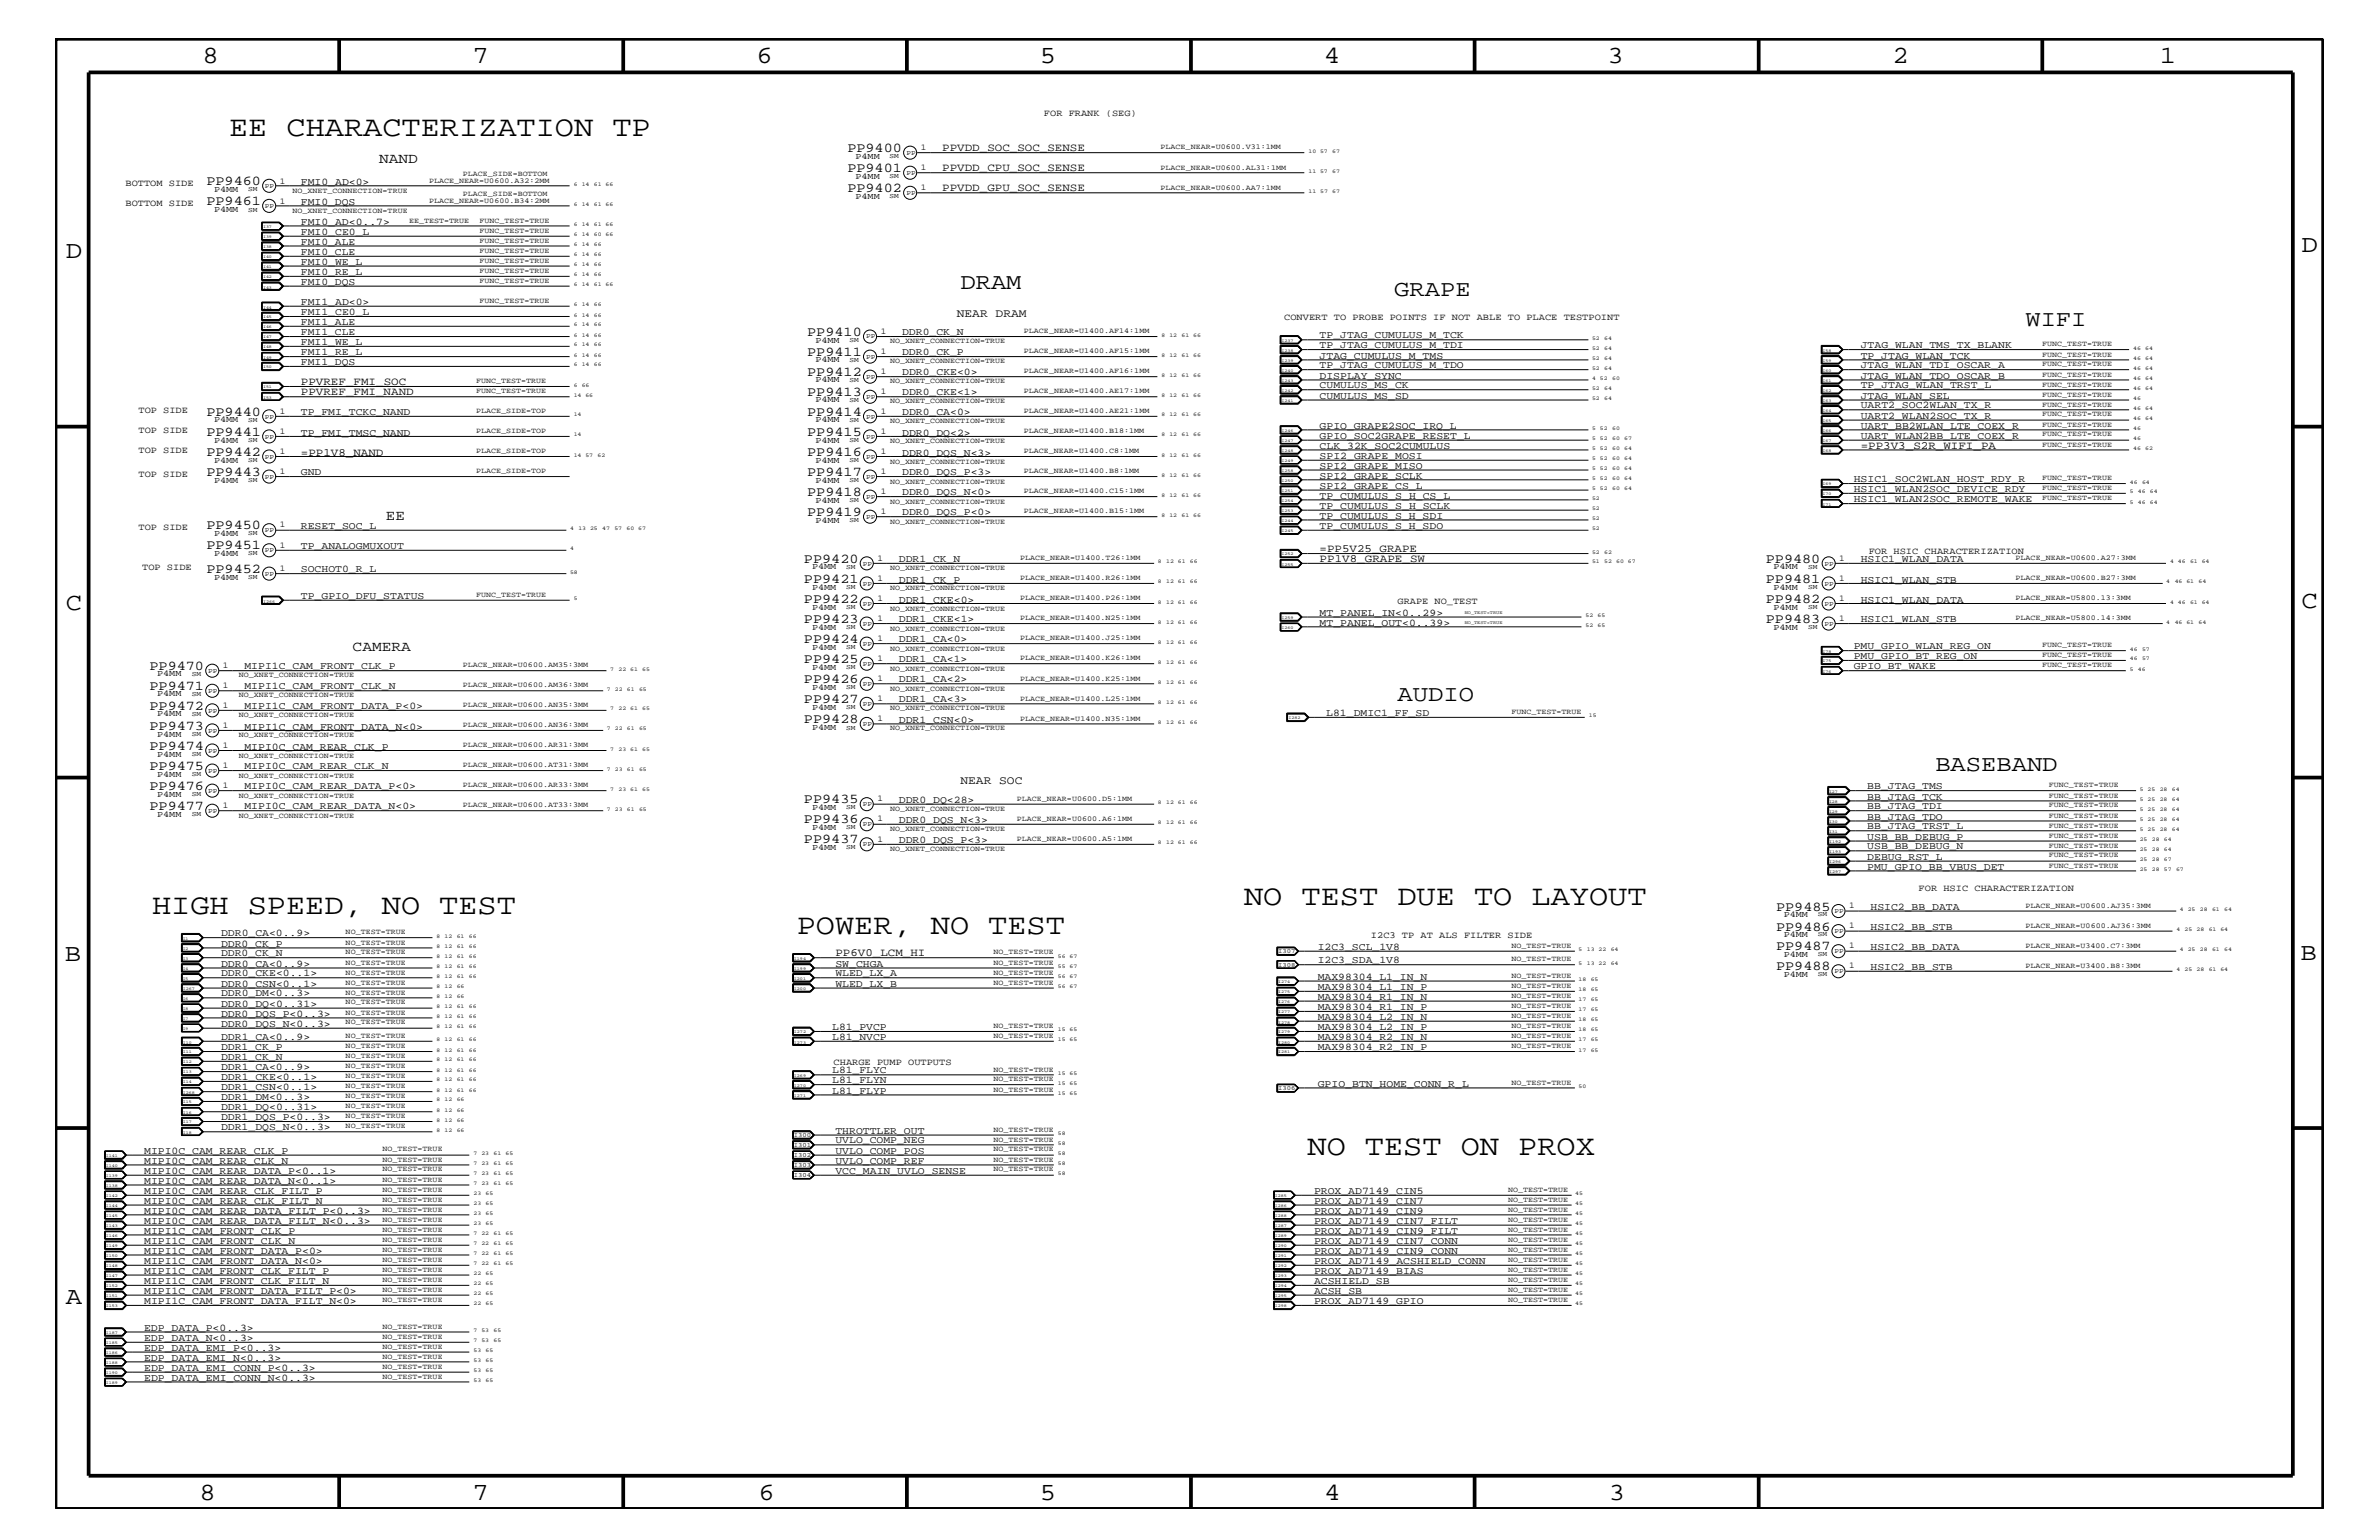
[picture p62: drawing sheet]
<svg xmlns="http://www.w3.org/2000/svg" width="432mm" height="279mm" viewBox="0 0 432 279" stroke-linecap="round" stroke-linejoin="round" font-family="sans-serif">
<defs><g id="words">
<g font-size="5.2">
<text x="41.6" y="24.7">EE CHARACTERIZATION TP</text>
<text x="27.6" y="165.9">HIGH SPEED, NO TEST</text>
<text x="225.8" y="164.1">NO TEST DUE TO LAYOUT</text>
<text x="144.6" y="169.5">POWER, NO TEST</text>
<text x="237.3" y="209.6">NO TEST ON PROX</text>
</g>
<g font-size="4.5">
<text x="36.7" y="11.5">8</text>
<text x="85.8" y="11.5">7</text>
<text x="137.3" y="11.5">6</text>
<text x="188.7" y="11.5">5</text>
<text x="240.3" y="11.5">4</text>
<text x="291.8" y="11.5">3</text>
<text x="343.5" y="11.5">2</text>
<text x="392" y="11.5">1</text>
<text x="11.9" y="46.8">D</text>
<text x="417.7" y="45.7">D</text>
<text x="11.9" y="110.6">C</text>
<text x="417.7" y="110.4">C</text>
<text x="11.8" y="174.3">B</text>
<text x="417.6" y="174.2">B</text>
<text x="11.9" y="236.7">A</text>
<text x="36.2" y="272.1">8</text>
<text x="85.8" y="272.1">7</text>
<text x="137.7" y="272.1">6</text>
<text x="188.7" y="272.1">5</text>
<text x="240.4" y="272.1">4</text>
<text x="292" y="272.1">3</text>
</g>
<g font-size="4.1">
<text x="174.3" y="52.5">DRAM</text>
<text x="253.1" y="53.8">GRAPE</text>
<text x="367.6" y="59.2">WIFI</text>
<text x="253.7" y="127.1">AUDIO</text>
<text x="351.3" y="139.8">BASEBAND</text>
</g>
<g font-size="2.6">
<text x="68.8" y="29.5">NAND</text>
<text x="70" y="94.3">EE</text>
<text x="64" y="118.1">CAMERA</text>
</g>
<g font-size="2.5">
<text x="153.8" y="27.5">PP9400</text>
<text x="37.5" y="33.6">PP9460</text>
<text x="153.8" y="31.2">PP9401</text>
<text x="153.8" y="34.8">PP9402</text>
<text x="37.5" y="37.3">PP9461</text>
<text x="146.5" y="60.9">PP9410</text>
<text x="146.5" y="64.5">PP9411</text>
<text x="146.5" y="71.8">PP9413</text>
<text x="146.5" y="68.2">PP9412</text>
<text x="37.5" y="75.5">PP9440</text>
<text x="146.5" y="75.5">PP9414</text>
<text x="37.5" y="79.1">PP9441</text>
<text x="37.5" y="82.7">PP9442</text>
<text x="146.5" y="79.1">PP9415</text>
<text x="146.5" y="82.7">PP9416</text>
<text x="37.5" y="86.4">PP9443</text>
<text x="146.5" y="86.4">PP9417</text>
<text x="146.5" y="90">PP9418</text>
<text x="146.5" y="93.7">PP9419</text>
<text x="37.5" y="96">PP9450</text>
<text x="37.5" y="99.7">PP9451</text>
<text x="37.5" y="104">PP9452</text>
<text x="145.9" y="102.1">PP9420</text>
<text x="145.9" y="105.8">PP9421</text>
<text x="320.5" y="102.1">PP9480</text>
<text x="320.5" y="105.8">PP9481</text>
<text x="145.9" y="109.4">PP9422</text>
<text x="145.9" y="113.1">PP9423</text>
<text x="320.5" y="109.4">PP9482</text>
<text x="320.5" y="113.1">PP9483</text>
<text x="145.9" y="116.7">PP9424</text>
<text x="27.1" y="121.5">PP9470</text>
<text x="27.1" y="125.2">PP9471</text>
<text x="145.9" y="120.3">PP9425</text>
<text x="145.9" y="124">PP9426</text>
<text x="27.1" y="128.8">PP9472</text>
<text x="145.9" y="127.6">PP9427</text>
<text x="145.9" y="131.3">PP9428</text>
<text x="27.1" y="132.4">PP9473</text>
<text x="27.1" y="136.1">PP9474</text>
<text x="27.1" y="139.7">PP9475</text>
<text x="27.1" y="143.4">PP9476</text>
<text x="27.1" y="147">PP9477</text>
<text x="145.9" y="145.7">PP9435</text>
<text x="145.9" y="149.4">PP9436</text>
<text x="145.9" y="153">PP9437</text>
<text x="322.4" y="165.2">PP9485</text>
<text x="322.4" y="168.9">PP9486</text>
<text x="322.4" y="172.4">PP9487</text>
<text x="322.4" y="176.1">PP9488</text>
</g>
<g font-size="2.1">
<text x="173.7" y="57.4">NEAR DRAM</text>
<text x="174.3" y="142.3">NEAR SOC</text>
</g>
<g font-size="2">
<text x="171" y="27.5">PPVDD_SOC_SOC_SENSE</text>
<text x="171" y="31.1">PPVDD_CPU_SOC_SENSE</text>
<text x="171" y="34.7">PPVDD_GPU_SOC_SENSE</text>
<text x="54.6" y="71.7">PPVREF_FMI_NAND</text>
<text x="54.6" y="69.9">PPVREF_FMI_SOC</text>
<text x="54.6" y="82.7">=PP1V8_NAND</text>
<text x="337.7" y="81.4">=PP3V3_S2R_WIFI_PA</text>
<text x="239.5" y="100.2">=PP5V25_GRAPE</text>
<text x="239.5" y="102.1">PP1V8_GRAPE_SW</text>
<text x="151.6" y="173.5">PP6V0_LCM_HI</text>
</g>
<g font-size="1.9">
<text x="54.6" y="33.6">FMI0_AD&lt;0&gt;</text>
<text x="54.6" y="37.2">FMI0_DQS</text>
<text x="54.6" y="40.8">FMI0_AD&lt;0..7&gt;</text>
<text x="54.6" y="42.6">FMI0_CE0_L</text>
<text x="54.6" y="44.4">FMI0_ALE</text>
<text x="54.6" y="46.3">FMI0_CLE</text>
<text x="54.6" y="48">FMI0_WE_L</text>
<text x="54.6" y="49.9">FMI0_RE_L</text>
<text x="54.6" y="51.7">FMI0_DQS</text>
<text x="54.6" y="55.3">FMI1_AD&lt;0&gt;</text>
<text x="54.6" y="57.2">FMI1_CE0_L</text>
<text x="54.6" y="59">FMI1_ALE</text>
<text x="54.6" y="64.5">FMI1_RE_L</text>
<text x="54.6" y="60.8">FMI1_CLE</text>
<text x="54.6" y="62.6">FMI1_WE_L</text>
<text x="163.7" y="60.8">DDR0_CK_N</text>
<text x="163.7" y="64.5">DDR0_CK_P</text>
<text x="239.5" y="65.1">JTAG_CUMULUS_M_TMS</text>
<text x="239.5" y="63.2">TP_JTAG_CUMULUS_M_TDI</text>
<text x="239.5" y="61.4">TP_JTAG_CUMULUS_M_TCK</text>
<text x="337.7" y="65.1">TP_JTAG_WLAN_TCK</text>
<text x="337.7" y="63.2">JTAG_WLAN_TMS_TX_BLANK</text>
<text x="54.6" y="66.2">FMI1_DQS</text>
<text x="163.7" y="68.1">DDR0_CKE&lt;0&gt;</text>
<text x="163.7" y="71.7">DDR0_CKE&lt;1&gt;</text>
<text x="239.5" y="70.5">CUMULUS_MS_CK</text>
<text x="239.5" y="68.7">DISPLAY_SYNC</text>
<text x="239.5" y="66.8">TP_JTAG_CUMULUS_M_TDO</text>
<text x="337.7" y="66.8">JTAG_WLAN_TDI_OSCAR_A</text>
<text x="337.7" y="68.7">JTAG_WLAN_TDO_OSCAR_B</text>
<text x="337.7" y="70.5">TP_JTAG_WLAN_TRST_L</text>
<text x="54.6" y="75.4">TP_FMI_TCKC_NAND</text>
<text x="163.7" y="75.4">DDR0_CA&lt;0&gt;</text>
<text x="239.5" y="77.8">GPIO_GRAPE2SOC_IRQ_L</text>
<text x="239.5" y="72.3">CUMULUS_MS_SD</text>
<text x="337.7" y="77.8">UART_BB2WLAN_LTE_COEX_R</text>
<text x="337.7" y="74.1">UART2_SOC2WLAN_TX_R</text>
<text x="337.7" y="76">UART2_WLAN2SOC_TX_R</text>
<text x="337.7" y="72.3">JTAG_WLAN_SEL</text>
<text x="54.6" y="79">TP_FMI_TMSC_NAND</text>
<text x="163.7" y="82.7">DDR0_DQS_N&lt;3&gt;</text>
<text x="163.7" y="79">DDR0_DQ&lt;2&gt;</text>
<text x="239.5" y="83.3">SPI2_GRAPE_MOSI</text>
<text x="239.5" y="79.6">GPIO_SOC2GRAPE_RESET_L</text>
<text x="239.5" y="81.4">CLK_32K_SOC2CUMULUS</text>
<text x="337.7" y="79.6">UART_WLAN2BB_LTE_COEX_R</text>
<text x="54.6" y="86.2">GND</text>
<text x="163.7" y="89.9">DDR0_DQS_N&lt;0&gt;</text>
<text x="163.7" y="86.2">DDR0_DQS_P&lt;3&gt;</text>
<text x="239.5" y="85">SPI2_GRAPE_MISO</text>
<text x="239.5" y="86.9">SPI2_GRAPE_SCLK</text>
<text x="239.5" y="88.7">SPI2_GRAPE_CS_L</text>
<text x="336.5" y="87.5">HSIC1_SOC2WLAN_HOST_RDY_R</text>
<text x="336.5" y="89.3">HSIC1_WLAN2SOC_DEVICE_RDY</text>
<text x="54.6" y="96">RESET_SOC_L</text>
<text x="163.7" y="93.5">DDR0_DQS_P&lt;0&gt;</text>
<text x="239.5" y="94.2">TP_CUMULUS_S_H_SDI</text>
<text x="239.5" y="96">TP_CUMULUS_S_H_SDO</text>
<text x="239.5" y="92.3">TP_CUMULUS_S_H_SCLK</text>
<text x="239.5" y="90.5">TP_CUMULUS_S_H_CS_L</text>
<text x="336.5" y="91.1">HSIC1_WLAN2SOC_REMOTE_WAKE</text>
<text x="54.6" y="99.6">TP_ANALOGMUXOUT</text>
<text x="54.6" y="103.8">SOCHOT0_R_L</text>
<text x="163.2" y="105.7">DDR1_CK_P</text>
<text x="163.2" y="102.1">DDR1_CK_N</text>
<text x="337.7" y="105.7">HSIC1_WLAN_STB</text>
<text x="337.7" y="102.1">HSIC1_WLAN_DATA</text>
<text x="54.6" y="108.7">TP_GPIO_DFU_STATUS</text>
<text x="163.2" y="112.9">DDR1_CKE&lt;1&gt;</text>
<text x="163.2" y="109.3">DDR1_CKE&lt;0&gt;</text>
<text x="239.5" y="111.7">MT_PANEL_IN&lt;0..29&gt;</text>
<text x="239.5" y="113.6">MT_PANEL_OUT&lt;0..39&gt;</text>
<text x="337.7" y="112.9">HSIC1_WLAN_STB</text>
<text x="337.7" y="109.3">HSIC1_WLAN_DATA</text>
<text x="163.2" y="116.5">DDR1_CA&lt;0&gt;</text>
<text x="336.5" y="119.6">PMU_GPIO_BT_REG_ON</text>
<text x="336.5" y="117.8">PMU_GPIO_WLAN_REG_ON</text>
<text x="44.4" y="121.4">MIPI1C_CAM_FRONT_CLK_P</text>
<text x="44.4" y="125.1">MIPI1C_CAM_FRONT_CLK_N</text>
<text x="163.2" y="123.8">DDR1_CA&lt;2&gt;</text>
<text x="163.2" y="120.2">DDR1_CA&lt;1&gt;</text>
<text x="336.5" y="121.4">GPIO_BT_WAKE</text>
<text x="44.4" y="128.7">MIPI1C_CAM_FRONT_DATA_P&lt;0&gt;</text>
<text x="163.2" y="131.1">DDR1_CSN&lt;0&gt;</text>
<text x="163.2" y="127.5">DDR1_CA&lt;3&gt;</text>
<text x="240.7" y="129.9">L81_DMIC1_FF_SD</text>
<text x="44.4" y="132.4">MIPI1C_CAM_FRONT_DATA_N&lt;0&gt;</text>
<text x="44.4" y="136">MIPI0C_CAM_REAR_CLK_P</text>
<text x="44.4" y="139.6">MIPI0C_CAM_REAR_CLK_N</text>
<text x="44.4" y="143.2">MIPI0C_CAM_REAR_DATA_P&lt;0&gt;</text>
<text x="338.9" y="143.2">BB_JTAG_TMS</text>
<text x="44.4" y="146.8">MIPI0C_CAM_REAR_DATA_N&lt;0&gt;</text>
<text x="163.2" y="149.3">DDR0_DQS_N&lt;3&gt;</text>
<text x="163.2" y="145.7">DDR0_DQ&lt;28&gt;</text>
<text x="338.9" y="145.1">BB_JTAG_TCK</text>
<text x="338.9" y="146.8">BB_JTAG_TDI</text>
<text x="338.9" y="148.7">BB_JTAG_TDO</text>
<text x="163.2" y="152.9">DDR0_DQS_P&lt;3&gt;</text>
<text x="338.9" y="156">DEBUG_RST_L</text>
<text x="338.9" y="152.3">USB_BB_DEBUG_P</text>
<text x="338.9" y="150.5">BB_JTAG_TRST_L</text>
<text x="338.9" y="154.1">USB_BB_DEBUG_N</text>
<text x="338.9" y="157.8">PMU_GPIO_BB_VBUS_DET</text>
<text x="339.5" y="165">HSIC2_BB_DATA</text>
<text x="40.1" y="173.5">DDR0_CK_N</text>
<text x="40.1" y="169.9">DDR0_CA&lt;0..9&gt;</text>
<text x="40.1" y="171.7">DDR0_CK_P</text>
<text x="239.2" y="172.3">I2C3_SCL_1V8</text>
<text x="339.5" y="172.3">HSIC2_BB_DATA</text>
<text x="339.5" y="168.7">HSIC2_BB_STB</text>
<text x="40.1" y="175.4">DDR0_CA&lt;0..9&gt;</text>
<text x="40.1" y="179">DDR0_CSN&lt;0..1&gt;</text>
<text x="40.1" y="177.2">DDR0_CKE&lt;0..1&gt;</text>
<text x="151.6" y="179">WLED_LX_B</text>
<text x="151.6" y="177.2">WLED_LX_A</text>
<text x="151.6" y="175.4">SW_CHGA</text>
<text x="239.2" y="179.6">MAX98304_L1_IN_P</text>
<text x="239.2" y="177.7">MAX98304_L1_IN_N</text>
<text x="239.2" y="174.8">I2C3_SDA_1V8</text>
<text x="339.5" y="176">HSIC2_BB_STB</text>
<text x="40.1" y="184.4">DDR0_DQS_P&lt;0..3&gt;</text>
<text x="40.1" y="182.7">DDR0_DQ&lt;0..31&gt;</text>
<text x="40.1" y="180.8">DDR0_DM&lt;0..3&gt;</text>
<text x="239.2" y="181.4">MAX98304_R1_IN_N</text>
<text x="239.2" y="185">MAX98304_L2_IN_N</text>
<text x="239.2" y="183.2">MAX98304_R1_IN_P</text>
<text x="40.1" y="186.3">DDR0_DQS_N&lt;0..3&gt;</text>
<text x="40.1" y="190.5">DDR1_CK_P</text>
<text x="40.1" y="188.7">DDR1_CA&lt;0..9&gt;</text>
<text x="151" y="186.9">L81_PVCP</text>
<text x="151" y="188.7">L81_NVCP</text>
<text x="239.2" y="188.7">MAX98304_R2_IN_N</text>
<text x="239.2" y="186.9">MAX98304_L2_IN_P</text>
<text x="239.2" y="190.5">MAX98304_R2_IN_P</text>
<text x="40.1" y="195.9">DDR1_CKE&lt;0..1&gt;</text>
<text x="40.1" y="197.8">DDR1_CSN&lt;0..1&gt;</text>
<text x="40.1" y="192.3">DDR1_CK_N</text>
<text x="40.1" y="194.2">DDR1_CA&lt;0..9&gt;</text>
<text x="151" y="194.8">L81_FLYC</text>
<text x="151" y="196.5">L81_FLYN</text>
<text x="239.2" y="197.2">GPIO_BTN_HOME_CONN_R_L</text>
<text x="40.1" y="203.2">DDR1_DQS_P&lt;0..3&gt;</text>
<text x="40.1" y="199.6">DDR1_DM&lt;0..3&gt;</text>
<text x="40.1" y="201.5">DDR1_DQ&lt;0..31&gt;</text>
<text x="151" y="198.4">L81_FLYP</text>
<text x="26.2" y="209.3">MIPI0C_CAM_REAR_CLK_P</text>
<text x="40.1" y="205.1">DDR1_DQS_N&lt;0..3&gt;</text>
<text x="151.6" y="207.5">UVLO_COMP_NEG</text>
<text x="151.6" y="209.3">UVLO_COMP_POS</text>
<text x="151.6" y="205.7">THROTTLER_OUT</text>
<text x="26.2" y="211.1">MIPI0C_CAM_REAR_CLK_N</text>
<text x="26.2" y="214.7">MIPI0C_CAM_REAR_DATA_N&lt;0..1&gt;</text>
<text x="26.2" y="213">MIPI0C_CAM_REAR_DATA_P&lt;0..1&gt;</text>
<text x="151.6" y="211.1">UVLO_COMP_REF</text>
<text x="151.6" y="213">VCC_MAIN_UVLO_SENSE</text>
<text x="26.2" y="216.6">MIPI0C_CAM_REAR_CLK_FILT_P</text>
<text x="26.2" y="218.4">MIPI0C_CAM_REAR_CLK_FILT_N</text>
<text x="26.2" y="220.2">MIPI0C_CAM_REAR_DATA_FILT_P&lt;0..3&gt;</text>
<text x="238.5" y="220.2">PROX_AD7149_CIN9</text>
<text x="238.5" y="218.4">PROX_AD7149_CIN7</text>
<text x="238.5" y="216.6">PROX_AD7149_CIN5</text>
<text x="26.2" y="227.5">MIPI1C_CAM_FRONT_DATA_P&lt;0&gt;</text>
<text x="26.2" y="222">MIPI0C_CAM_REAR_DATA_FILT_N&lt;0..3&gt;</text>
<text x="26.2" y="223.9">MIPI1C_CAM_FRONT_CLK_P</text>
<text x="26.2" y="225.7">MIPI1C_CAM_FRONT_CLK_N</text>
<text x="238.5" y="225.7">PROX_AD7149_CIN7_CONN</text>
<text x="238.5" y="227.5">PROX_AD7149_CIN9_CONN</text>
<text x="238.5" y="222">PROX_AD7149_CIN7_FILT</text>
<text x="238.5" y="223.9">PROX_AD7149_CIN9_FILT</text>
<text x="26.2" y="231.1">MIPI1C_CAM_FRONT_CLK_FILT_P</text>
<text x="26.2" y="232.9">MIPI1C_CAM_FRONT_CLK_FILT_N</text>
<text x="26.2" y="229.3">MIPI1C_CAM_FRONT_DATA_N&lt;0&gt;</text>
<text x="238.5" y="232.9">ACSHIELD_SB</text>
<text x="238.5" y="231.1">PROX_AD7149_BIAS</text>
<text x="238.5" y="229.3">PROX_AD7149_ACSHIELD_CONN</text>
<text x="26.2" y="234.7">MIPI1C_CAM_FRONT_DATA_FILT_P&lt;0&gt;</text>
<text x="26.2" y="236.6">MIPI1C_CAM_FRONT_DATA_FILT_N&lt;0&gt;</text>
<text x="238.5" y="234.7">ACSH_SB</text>
<text x="238.5" y="236.6">PROX_AD7149_GPIO</text>
<text x="26.2" y="245.1">EDP_DATA_EMI_P&lt;0..3&gt;</text>
<text x="26.2" y="243.3">EDP_DATA_N&lt;0..3&gt;</text>
<text x="26.2" y="241.4">EDP_DATA_P&lt;0..3&gt;</text>
<text x="26.2" y="246.9">EDP_DATA_EMI_N&lt;0..3&gt;</text>
<text x="26.2" y="248.7">EDP_DATA_EMI_CONN_P&lt;0..3&gt;</text>
<text x="26.2" y="250.6">EDP_DATA_EMI_CONN_N&lt;0..3&gt;</text>
</g>
<g font-size="1.7">
<text x="189.5" y="21">FOR FRANK (SEG)</text>
<text x="22.8" y="33.7">BOTTOM SIDE</text>
<text x="22.8" y="37.4">BOTTOM SIDE</text>
<text x="233.1" y="58">CONVERT TO PROBE POINTS IF NOT ABLE TO PLACE TESTPOINT</text>
<text x="25.1" y="75">TOP SIDE</text>
<text x="25.1" y="82.2">TOP SIDE</text>
<text x="25.1" y="78.6">TOP SIDE</text>
<text x="25.1" y="86.5">TOP SIDE</text>
<text x="25.1" y="96.2">TOP SIDE</text>
<text x="339.2" y="100.4">FOR HSIC CHARACTERIZATION</text>
<text x="25.8" y="103.5">TOP SIDE</text>
<text x="253.7" y="109.5">GRAPE NO_TEST</text>
<text x="348.2" y="161.7">FOR HSIC CHARACTERIZATION</text>
<text x="248.8" y="170.1">I2C3 TP AT ALS FILTER SIDE</text>
<text x="151.3" y="193.2">CHARGE PUMP OUTPUTS</text>
</g>
<g font-size="1.6">
<text x="155.3" y="28.8">P4MM</text>
<text x="167.1" y="27.2">1</text>
<text x="38.9" y="34.8">P4MM</text>
<text x="50.8" y="33.3">1</text>
<text x="155.3" y="32.5">P4MM</text>
<text x="167.1" y="30.8">1</text>
<text x="167.1" y="34.5">1</text>
<text x="38.9" y="38.5">P4MM</text>
<text x="50.8" y="36.9">1</text>
<text x="155.3" y="36.1">P4MM</text>
<text x="148" y="62.2">P4MM</text>
<text x="148" y="65.7">P4MM</text>
<text x="159.9" y="60.6">1</text>
<text x="159.9" y="64.2">1</text>
<text x="148" y="69.4">P4MM</text>
<text x="159.9" y="71.5">1</text>
<text x="159.9" y="67.8">1</text>
<text x="38.9" y="76.7">P4MM</text>
<text x="50.8" y="75.1">1</text>
<text x="148" y="73">P4MM</text>
<text x="148" y="76.7">P4MM</text>
<text x="159.9" y="75.1">1</text>
<text x="38.9" y="80.3">P4MM</text>
<text x="38.9" y="83.9">P4MM</text>
<text x="50.8" y="78.8">1</text>
<text x="50.8" y="82.4">1</text>
<text x="148" y="80.3">P4MM</text>
<text x="148" y="83.9">P4MM</text>
<text x="159.9" y="78.8">1</text>
<text x="159.9" y="82.4">1</text>
<text x="38.9" y="87.6">P4MM</text>
<text x="50.8" y="86">1</text>
<text x="148" y="87.6">P4MM</text>
<text x="159.9" y="86">1</text>
<text x="159.9" y="89.7">1</text>
<text x="50.8" y="95.7">1</text>
<text x="148" y="91.2">P4MM</text>
<text x="148" y="94.9">P4MM</text>
<text x="159.9" y="93.3">1</text>
<text x="38.9" y="101">P4MM</text>
<text x="38.9" y="97.3">P4MM</text>
<text x="50.8" y="99.3">1</text>
<text x="159.3" y="101.8">1</text>
<text x="333.8" y="101.8">1</text>
<text x="38.9" y="105.2">P4MM</text>
<text x="50.8" y="103.6">1</text>
<text x="147.4" y="103.3">P4MM</text>
<text x="147.4" y="107">P4MM</text>
<text x="159.3" y="105.4">1</text>
<text x="321.9" y="103.3">P4MM</text>
<text x="321.9" y="107">P4MM</text>
<text x="333.8" y="105.4">1</text>
<text x="147.4" y="110.6">P4MM</text>
<text x="159.3" y="109.1">1</text>
<text x="159.3" y="112.7">1</text>
<text x="321.9" y="110.6">P4MM</text>
<text x="333.8" y="109.1">1</text>
<text x="333.8" y="112.7">1</text>
<text x="147.4" y="114.2">P4MM</text>
<text x="147.4" y="117.9">P4MM</text>
<text x="159.3" y="116.4">1</text>
<text x="321.9" y="114.2">P4MM</text>
<text x="28.5" y="122.7">P4MM</text>
<text x="40.5" y="121.2">1</text>
<text x="40.5" y="124.8">1</text>
<text x="147.4" y="121.5">P4MM</text>
<text x="147.4" y="125.2">P4MM</text>
<text x="159.3" y="120">1</text>
<text x="159.3" y="123.6">1</text>
<text x="28.5" y="126.4">P4MM</text>
<text x="28.5" y="130">P4MM</text>
<text x="40.5" y="128.5">1</text>
<text x="147.4" y="128.8">P4MM</text>
<text x="159.3" y="127.2">1</text>
<text x="159.3" y="130.8">1</text>
<text x="28.5" y="133.6">P4MM</text>
<text x="28.5" y="137.3">P4MM</text>
<text x="40.5" y="132.1">1</text>
<text x="40.5" y="135.7">1</text>
<text x="147.4" y="132.4">P4MM</text>
<text x="28.5" y="140.9">P4MM</text>
<text x="40.5" y="139.4">1</text>
<text x="40.5" y="143">1</text>
<text x="28.5" y="144.6">P4MM</text>
<text x="28.5" y="148.2">P4MM</text>
<text x="40.5" y="146.7">1</text>
<text x="147.4" y="147">P4MM</text>
<text x="159.3" y="145.4">1</text>
<text x="159.3" y="149">1</text>
<text x="147.4" y="150.7">P4MM</text>
<text x="147.4" y="154.3">P4MM</text>
<text x="159.3" y="152.7">1</text>
<text x="323.8" y="166.4">P4MM</text>
<text x="335.6" y="164.8">1</text>
<text x="323.8" y="170">P4MM</text>
<text x="323.8" y="173.7">P4MM</text>
<text x="335.6" y="168.4">1</text>
<text x="335.6" y="172.1">1</text>
<text x="323.8" y="177.3">P4MM</text>
<text x="335.6" y="175.7">1</text>
</g>
<g font-size="1.4">
<text x="210.7" y="27.1">PLACE_NEAR=U0600.V31:1MM</text>
<text x="53.1" y="35">NO_XNET_CONNECTION=TRUE</text>
<text x="77.9" y="33.1">PLACE_NEAR=U0600.A32:2MM</text>
<text x="84" y="35.6">PLACE_SIDE=BOTTOM</text>
<text x="84" y="31.9">PLACE_SIDE=BOTTOM</text>
<text x="210.7" y="34.4">PLACE_NEAR=U0600.AA7:1MM</text>
<text x="210.7" y="30.8">PLACE_NEAR=U0600.AL31:1MM</text>
<text x="53.1" y="38.6">NO_XNET_CONNECTION=TRUE</text>
<text x="74.3" y="40.4">EE_TEST=TRUE</text>
<text x="77.9" y="36.8">PLACE_NEAR=U0600.B34:2MM</text>
<text x="87" y="40.4">FUNC_TEST=TRUE</text>
<text x="87" y="42.3">FUNC_TEST=TRUE</text>
<text x="87" y="44.1">FUNC_TEST=TRUE</text>
<text x="87" y="45.9">FUNC_TEST=TRUE</text>
<text x="87" y="47.7">FUNC_TEST=TRUE</text>
<text x="87" y="49.6">FUNC_TEST=TRUE</text>
<text x="87" y="51.3">FUNC_TEST=TRUE</text>
<text x="87" y="55">FUNC_TEST=TRUE</text>
<text x="161.5" y="62.3">NO_XNET_CONNECTION=TRUE</text>
<text x="161.5" y="65.9">NO_XNET_CONNECTION=TRUE</text>
<text x="185.8" y="60.4">PLACE_NEAR=U1400.AF14:1MM</text>
<text x="185.8" y="64">PLACE_NEAR=U1400.AF15:1MM</text>
<text x="370.7" y="62.9">FUNC_TEST=TRUE</text>
<text x="370.7" y="64.7">FUNC_TEST=TRUE</text>
<text x="86.4" y="71.3">FUNC_TEST=TRUE</text>
<text x="86.4" y="69.5">FUNC_TEST=TRUE</text>
<text x="161.5" y="69.5">NO_XNET_CONNECTION=TRUE</text>
<text x="185.8" y="71.3">PLACE_NEAR=U1400.AE17:1MM</text>
<text x="185.8" y="67.7">PLACE_NEAR=U1400.AF16:1MM</text>
<text x="370.7" y="66.5">FUNC_TEST=TRUE</text>
<text x="370.7" y="68.4">FUNC_TEST=TRUE</text>
<text x="370.7" y="72">FUNC_TEST=TRUE</text>
<text x="370.7" y="70.1">FUNC_TEST=TRUE</text>
<text x="86.4" y="75">PLACE_SIDE=TOP</text>
<text x="161.5" y="73.2">NO_XNET_CONNECTION=TRUE</text>
<text x="161.5" y="76.8">NO_XNET_CONNECTION=TRUE</text>
<text x="185.8" y="75">PLACE_NEAR=U1400.AE21:1MM</text>
<text x="370.7" y="73.8">FUNC_TEST=TRUE</text>
<text x="370.7" y="77.4">FUNC_TEST=TRUE</text>
<text x="370.7" y="75.6">FUNC_TEST=TRUE</text>
<text x="86.4" y="78.6">PLACE_SIDE=TOP</text>
<text x="86.4" y="82.2">PLACE_SIDE=TOP</text>
<text x="161.5" y="80.5">NO_XNET_CONNECTION=TRUE</text>
<text x="185.8" y="82.2">PLACE_NEAR=U1400.C8:1MM</text>
<text x="185.8" y="78.6">PLACE_NEAR=U1400.B18:1MM</text>
<text x="370.7" y="81.1">FUNC_TEST=TRUE</text>
<text x="370.7" y="79.2">FUNC_TEST=TRUE</text>
<text x="86.4" y="85.9">PLACE_SIDE=TOP</text>
<text x="161.5" y="84.1">NO_XNET_CONNECTION=TRUE</text>
<text x="161.5" y="87.7">NO_XNET_CONNECTION=TRUE</text>
<text x="185.8" y="85.9">PLACE_NEAR=U1400.B8:1MM</text>
<text x="185.8" y="89.5">PLACE_NEAR=U1400.C15:1MM</text>
<text x="370.7" y="87.1">FUNC_TEST=TRUE</text>
<text x="370.7" y="88.9">FUNC_TEST=TRUE</text>
<text x="161.5" y="91.4">NO_XNET_CONNECTION=TRUE</text>
<text x="161.5" y="95">NO_XNET_CONNECTION=TRUE</text>
<text x="185.8" y="93.2">PLACE_NEAR=U1400.B15:1MM</text>
<text x="370.7" y="90.7">FUNC_TEST=TRUE</text>
<text x="185.2" y="101.6">PLACE_NEAR=U1400.T26:1MM</text>
<text x="365.8" y="101.6">PLACE_NEAR=U0600.A27:3MM</text>
<text x="161.5" y="103.5">NO_XNET_CONNECTION=TRUE</text>
<text x="161.5" y="107.1">NO_XNET_CONNECTION=TRUE</text>
<text x="185.2" y="105.3">PLACE_NEAR=U1400.R26:1MM</text>
<text x="365.8" y="105.3">PLACE_NEAR=U0600.B27:3MM</text>
<text x="86.4" y="108.3">FUNC_TEST=TRUE</text>
<text x="161.5" y="110.8">NO_XNET_CONNECTION=TRUE</text>
<text x="185.2" y="108.9">PLACE_NEAR=U1400.P26:1MM</text>
<text x="185.2" y="112.5">PLACE_NEAR=U1400.N25:1MM</text>
<text x="365.8" y="108.9">PLACE_NEAR=U5800.13:3MM</text>
<text x="365.8" y="112.5">PLACE_NEAR=U5800.14:3MM</text>
<text x="161.5" y="114.4">NO_XNET_CONNECTION=TRUE</text>
<text x="161.5" y="118.1">NO_XNET_CONNECTION=TRUE</text>
<text x="185.2" y="119.8">PLACE_NEAR=U1400.K26:1MM</text>
<text x="185.2" y="116.2">PLACE_NEAR=U1400.J25:1MM</text>
<text x="370.7" y="117.4">FUNC_TEST=TRUE</text>
<text x="370.7" y="119.2">FUNC_TEST=TRUE</text>
<text x="43.3" y="122.9">NO_XNET_CONNECTION=TRUE</text>
<text x="84" y="121">PLACE_NEAR=U0600.AM35:3MM</text>
<text x="84" y="124.7">PLACE_NEAR=U0600.AM36:3MM</text>
<text x="161.5" y="121.7">NO_XNET_CONNECTION=TRUE</text>
<text x="161.5" y="125.3">NO_XNET_CONNECTION=TRUE</text>
<text x="185.2" y="123.5">PLACE_NEAR=U1400.K25:1MM</text>
<text x="370.7" y="121">FUNC_TEST=TRUE</text>
<text x="43.3" y="126.5">NO_XNET_CONNECTION=TRUE</text>
<text x="43.3" y="130.2">NO_XNET_CONNECTION=TRUE</text>
<text x="84" y="128.3">PLACE_NEAR=U0600.AN35:3MM</text>
<text x="84" y="131.9">PLACE_NEAR=U0600.AN36:3MM</text>
<text x="161.5" y="128.9">NO_XNET_CONNECTION=TRUE</text>
<text x="185.2" y="127.1">PLACE_NEAR=U1400.L25:1MM</text>
<text x="185.2" y="130.8">PLACE_NEAR=U1400.N35:1MM</text>
<text x="274.3" y="129.6">FUNC_TEST=TRUE</text>
<text x="43.3" y="133.8">NO_XNET_CONNECTION=TRUE</text>
<text x="43.3" y="137.4">NO_XNET_CONNECTION=TRUE</text>
<text x="84" y="135.6">PLACE_NEAR=U0600.AR31:3MM</text>
<text x="161.5" y="132.5">NO_XNET_CONNECTION=TRUE</text>
<text x="43.3" y="141.1">NO_XNET_CONNECTION=TRUE</text>
<text x="84" y="139.2">PLACE_NEAR=U0600.AT31:3MM</text>
<text x="84" y="142.9">PLACE_NEAR=U0600.AR33:3MM</text>
<text x="371.9" y="142.9">FUNC_TEST=TRUE</text>
<text x="43.3" y="144.7">NO_XNET_CONNECTION=TRUE</text>
<text x="43.3" y="148.4">NO_XNET_CONNECTION=TRUE</text>
<text x="84" y="146.5">PLACE_NEAR=U0600.AT33:3MM</text>
<text x="161.5" y="147.1">NO_XNET_CONNECTION=TRUE</text>
<text x="184.6" y="145.3">PLACE_NEAR=U0600.D5:1MM</text>
<text x="184.6" y="149">PLACE_NEAR=U0600.A6:1MM</text>
<text x="371.9" y="144.7">FUNC_TEST=TRUE</text>
<text x="371.9" y="146.5">FUNC_TEST=TRUE</text>
<text x="371.9" y="148.4">FUNC_TEST=TRUE</text>
<text x="161.5" y="150.7">NO_XNET_CONNECTION=TRUE</text>
<text x="161.5" y="154.4">NO_XNET_CONNECTION=TRUE</text>
<text x="184.6" y="152.6">PLACE_NEAR=U0600.A5:1MM</text>
<text x="371.9" y="152">FUNC_TEST=TRUE</text>
<text x="371.9" y="150.1">FUNC_TEST=TRUE</text>
<text x="371.9" y="153.8">FUNC_TEST=TRUE</text>
<text x="371.9" y="155.6">FUNC_TEST=TRUE</text>
<text x="371.9" y="157.4">FUNC_TEST=TRUE</text>
<text x="367.6" y="164.7">PLACE_NEAR=U0600.AJ35:3MM</text>
<text x="62.7" y="173.2">NO_TEST=TRUE</text>
<text x="62.7" y="169.5">NO_TEST=TRUE</text>
<text x="62.7" y="171.4">NO_TEST=TRUE</text>
<text x="180.3" y="173.2">NO_TEST=TRUE</text>
<text x="274.3" y="172">NO_TEST=TRUE</text>
<text x="367.6" y="168.3">PLACE_NEAR=U0600.AJ36:3MM</text>
<text x="367.6" y="172">PLACE_NEAR=U3400.C7:3MM</text>
<text x="62.7" y="175">NO_TEST=TRUE</text>
<text x="62.7" y="178.7">NO_TEST=TRUE</text>
<text x="62.7" y="176.8">NO_TEST=TRUE</text>
<text x="180.3" y="178.7">NO_TEST=TRUE</text>
<text x="180.3" y="176.8">NO_TEST=TRUE</text>
<text x="180.3" y="175">NO_TEST=TRUE</text>
<text x="274.3" y="179.3">NO_TEST=TRUE</text>
<text x="274.3" y="177.4">NO_TEST=TRUE</text>
<text x="274.3" y="174.4">NO_TEST=TRUE</text>
<text x="367.6" y="175.6">PLACE_NEAR=U3400.B8:3MM</text>
<text x="62.7" y="185.9">NO_TEST=TRUE</text>
<text x="62.7" y="184.1">NO_TEST=TRUE</text>
<text x="62.7" y="182.2">NO_TEST=TRUE</text>
<text x="62.7" y="180.5">NO_TEST=TRUE</text>
<text x="274.3" y="181">NO_TEST=TRUE</text>
<text x="274.3" y="184.7">NO_TEST=TRUE</text>
<text x="274.3" y="182.9">NO_TEST=TRUE</text>
<text x="62.7" y="192">NO_TEST=TRUE</text>
<text x="62.7" y="190.2">NO_TEST=TRUE</text>
<text x="62.7" y="188.3">NO_TEST=TRUE</text>
<text x="180.3" y="186.5">NO_TEST=TRUE</text>
<text x="180.3" y="188.3">NO_TEST=TRUE</text>
<text x="274.3" y="188.3">NO_TEST=TRUE</text>
<text x="274.3" y="186.5">NO_TEST=TRUE</text>
<text x="274.3" y="190.2">NO_TEST=TRUE</text>
<text x="62.7" y="195.6">NO_TEST=TRUE</text>
<text x="62.7" y="197.4">NO_TEST=TRUE</text>
<text x="62.7" y="193.7">NO_TEST=TRUE</text>
<text x="180.3" y="194.4">NO_TEST=TRUE</text>
<text x="180.3" y="196.2">NO_TEST=TRUE</text>
<text x="274.3" y="196.8">NO_TEST=TRUE</text>
<text x="62.7" y="202.9">NO_TEST=TRUE</text>
<text x="62.7" y="199.2">NO_TEST=TRUE</text>
<text x="62.7" y="201">NO_TEST=TRUE</text>
<text x="180.3" y="198.1">NO_TEST=TRUE</text>
<text x="62.7" y="204.7">NO_TEST=TRUE</text>
<text x="69.4" y="208.9">NO_TEST=TRUE</text>
<text x="180.3" y="207.1">NO_TEST=TRUE</text>
<text x="180.3" y="208.9">NO_TEST=TRUE</text>
<text x="180.3" y="205.3">NO_TEST=TRUE</text>
<text x="69.4" y="210.8">NO_TEST=TRUE</text>
<text x="69.4" y="214.4">NO_TEST=TRUE</text>
<text x="69.4" y="212.5">NO_TEST=TRUE</text>
<text x="180.3" y="210.8">NO_TEST=TRUE</text>
<text x="180.3" y="212.5">NO_TEST=TRUE</text>
<text x="69.4" y="216.2">NO_TEST=TRUE</text>
<text x="69.4" y="221.7">NO_TEST=TRUE</text>
<text x="69.4" y="218">NO_TEST=TRUE</text>
<text x="69.4" y="219.8">NO_TEST=TRUE</text>
<text x="273.7" y="221.7">NO_TEST=TRUE</text>
<text x="273.7" y="219.8">NO_TEST=TRUE</text>
<text x="273.7" y="218">NO_TEST=TRUE</text>
<text x="273.7" y="216.2">NO_TEST=TRUE</text>
<text x="69.4" y="223.5">NO_TEST=TRUE</text>
<text x="69.4" y="227.1">NO_TEST=TRUE</text>
<text x="69.4" y="225.3">NO_TEST=TRUE</text>
<text x="273.7" y="225.3">NO_TEST=TRUE</text>
<text x="273.7" y="227.1">NO_TEST=TRUE</text>
<text x="273.7" y="223.5">NO_TEST=TRUE</text>
<text x="69.4" y="229">NO_TEST=TRUE</text>
<text x="69.4" y="230.7">NO_TEST=TRUE</text>
<text x="69.4" y="232.6">NO_TEST=TRUE</text>
<text x="273.7" y="232.6">NO_TEST=TRUE</text>
<text x="273.7" y="230.7">NO_TEST=TRUE</text>
<text x="273.7" y="229">NO_TEST=TRUE</text>
<text x="69.4" y="234.4">NO_TEST=TRUE</text>
<text x="69.4" y="236.2">NO_TEST=TRUE</text>
<text x="273.7" y="236.2">NO_TEST=TRUE</text>
<text x="273.7" y="234.4">NO_TEST=TRUE</text>
<text x="69.4" y="242.9">NO_TEST=TRUE</text>
<text x="69.4" y="241.1">NO_TEST=TRUE</text>
<text x="69.4" y="244.7">NO_TEST=TRUE</text>
<text x="69.4" y="248.4">NO_TEST=TRUE</text>
<text x="69.4" y="246.5">NO_TEST=TRUE</text>
<text x="69.4" y="250.1">NO_TEST=TRUE</text>
</g>
<g font-size="1.3">
<text x="161.5" y="28.6">SM</text>
<text x="164.5" y="28.1">PP</text>
<text x="45" y="34.7">SM</text>
<text x="48.1" y="34.1">PP</text>
<text x="161.5" y="32.3">SM</text>
<text x="161.5" y="35.9">SM</text>
<text x="164.5" y="31.7">PP</text>
<text x="164.5" y="35.3">PP</text>
<text x="45" y="38.4">SM</text>
<text x="48.1" y="37.8">PP</text>
<text x="154.2" y="62">SM</text>
<text x="154.2" y="65.6">SM</text>
<text x="157.2" y="61.4">PP</text>
<text x="157.2" y="65.1">PP</text>
<text x="154.2" y="69.3">SM</text>
<text x="157.2" y="68.7">PP</text>
<text x="45" y="76.6">SM</text>
<text x="48.1" y="76">PP</text>
<text x="154.2" y="72.9">SM</text>
<text x="154.2" y="76.6">SM</text>
<text x="157.2" y="72.3">PP</text>
<text x="157.2" y="76">PP</text>
<text x="45" y="80.2">SM</text>
<text x="45" y="83.8">SM</text>
<text x="48.1" y="79.6">PP</text>
<text x="48.1" y="83.3">PP</text>
<text x="154.2" y="80.2">SM</text>
<text x="154.2" y="83.8">SM</text>
<text x="157.2" y="79.6">PP</text>
<text x="157.2" y="83.3">PP</text>
<text x="45" y="87.5">SM</text>
<text x="48.1" y="86.9">PP</text>
<text x="154.2" y="87.5">SM</text>
<text x="157.2" y="86.9">PP</text>
<text x="154.2" y="91.1">SM</text>
<text x="154.2" y="94.8">SM</text>
<text x="157.2" y="90.5">PP</text>
<text x="157.2" y="94.2">PP</text>
<text x="45" y="100.8">SM</text>
<text x="45" y="97.1">SM</text>
<text x="48.1" y="100.2">PP</text>
<text x="48.1" y="96.5">PP</text>
<text x="45" y="105">SM</text>
<text x="48.1" y="104.4">PP</text>
<text x="153.6" y="103.2">SM</text>
<text x="153.6" y="106.9">SM</text>
<text x="156.6" y="102.6">PP</text>
<text x="156.6" y="106.3">PP</text>
<text x="328.2" y="103.2">SM</text>
<text x="328.2" y="106.9">SM</text>
<text x="331.1" y="102.6">PP</text>
<text x="331.1" y="106.3">PP</text>
<text x="153.6" y="110.5">SM</text>
<text x="156.6" y="109.9">PP</text>
<text x="156.6" y="113.6">PP</text>
<text x="328.2" y="110.5">SM</text>
<text x="331.1" y="109.9">PP</text>
<text x="331.1" y="113.6">PP</text>
<text x="153.6" y="114.2">SM</text>
<text x="153.6" y="117.8">SM</text>
<text x="156.6" y="117.2">PP</text>
<text x="328.2" y="114.2">SM</text>
<text x="34.8" y="122.6">SM</text>
<text x="37.8" y="122">PP</text>
<text x="37.8" y="125.7">PP</text>
<text x="153.6" y="121.4">SM</text>
<text x="153.6" y="125.1">SM</text>
<text x="156.6" y="120.8">PP</text>
<text x="156.6" y="124.4">PP</text>
<text x="34.8" y="126.3">SM</text>
<text x="34.8" y="129.9">SM</text>
<text x="37.8" y="129.3">PP</text>
<text x="153.6" y="128.7">SM</text>
<text x="156.6" y="128">PP</text>
<text x="156.6" y="131.7">PP</text>
<text x="34.8" y="133.5">SM</text>
<text x="34.8" y="137.2">SM</text>
<text x="37.8" y="133">PP</text>
<text x="37.8" y="136.6">PP</text>
<text x="153.6" y="132.4">SM</text>
<text x="34.8" y="140.8">SM</text>
<text x="37.8" y="140.2">PP</text>
<text x="37.8" y="143.9">PP</text>
<text x="34.8" y="144.5">SM</text>
<text x="34.8" y="148.1">SM</text>
<text x="37.8" y="147.5">PP</text>
<text x="153.6" y="146.8">SM</text>
<text x="156.6" y="146.2">PP</text>
<text x="156.6" y="149.9">PP</text>
<text x="153.6" y="150.5">SM</text>
<text x="153.6" y="154.1">SM</text>
<text x="156.6" y="153.5">PP</text>
<text x="329.9" y="166.2">SM</text>
<text x="333" y="165.6">PP</text>
<text x="329.9" y="169.9">SM</text>
<text x="329.9" y="173.5">SM</text>
<text x="333" y="169.3">PP</text>
<text x="333" y="172.9">PP</text>
<text x="329.9" y="177.2">SM</text>
<text x="333" y="176.6">PP</text>
</g>
<g font-size="1.2">
<text x="232" y="172.9">I307</text>
<text x="232" y="175.4">I308</text>
<text x="232" y="197.8">I306</text>
<text x="144.1" y="206.3">I300</text>
<text x="144.1" y="208.1">I301</text>
<text x="144.1" y="209.9">I302</text>
<text x="144.1" y="211.7">I303</text>
<text x="144.1" y="213.6">I304</text>
</g>
<g font-size="1">
<text x="237.5" y="27.7">10 57</text>
<text x="241.8" y="27.7">67</text>
<text x="104.1" y="33.7">6</text>
<text x="105.6" y="33.7">14</text>
<text x="107.8" y="33.7">61 66</text>
<text x="237.5" y="31.4">11 57</text>
<text x="237.5" y="35">11 57</text>
<text x="241.8" y="31.4">67</text>
<text x="241.8" y="35">67</text>
<text x="104.1" y="37.4">6</text>
<text x="104.1" y="41">6</text>
<text x="105.6" y="37.4">14</text>
<text x="105.6" y="41">14</text>
<text x="107.8" y="37.4">61 66</text>
<text x="107.8" y="41">61 66</text>
<text x="104.1" y="42.9">6</text>
<text x="104.1" y="44.6">6</text>
<text x="104.1" y="46.5">6</text>
<text x="105.6" y="42.9">14</text>
<text x="105.6" y="44.6">14</text>
<text x="105.6" y="46.5">14</text>
<text x="107.8" y="42.9">60 66</text>
<text x="107.8" y="44.6">66</text>
<text x="107.8" y="46.5">66</text>
<text x="104.1" y="48.3">6</text>
<text x="104.1" y="50.2">6</text>
<text x="104.1" y="51.9">6</text>
<text x="105.6" y="48.3">14</text>
<text x="105.6" y="50.2">14</text>
<text x="105.6" y="51.9">14</text>
<text x="107.8" y="48.3">66</text>
<text x="107.8" y="50.2">66</text>
<text x="107.8" y="51.9">61 66</text>
<text x="104.1" y="55.6">6</text>
<text x="104.1" y="57.4">6</text>
<text x="104.1" y="59.2">6</text>
<text x="105.6" y="55.6">14</text>
<text x="105.6" y="57.4">14</text>
<text x="105.6" y="59.2">14</text>
<text x="107.8" y="55.6">66</text>
<text x="107.8" y="57.4">66</text>
<text x="107.8" y="59.2">66</text>
<text x="104.1" y="64.7">6</text>
<text x="104.1" y="61.1">6</text>
<text x="104.1" y="62.9">6</text>
<text x="105.6" y="64.7">14</text>
<text x="105.6" y="61.1">14</text>
<text x="105.6" y="62.9">14</text>
<text x="107.8" y="64.7">66</text>
<text x="107.8" y="61.1">66</text>
<text x="107.8" y="62.9">66</text>
<text x="210.8" y="61.1">8</text>
<text x="210.8" y="64.7">8</text>
<text x="212.3" y="61.1">12</text>
<text x="212.3" y="64.7">12</text>
<text x="214.5" y="61.1">61 66</text>
<text x="214.5" y="64.7">61 66</text>
<text x="289" y="61.7">52</text>
<text x="289" y="63.4">52</text>
<text x="289" y="65.3">52</text>
<text x="291.2" y="61.7">64</text>
<text x="291.2" y="63.4">64</text>
<text x="291.2" y="65.3">64</text>
<text x="387.2" y="63.4">46</text>
<text x="387.2" y="65.3">46</text>
<text x="389.4" y="63.4">64</text>
<text x="389.4" y="65.3">64</text>
<text x="104.1" y="66.5">6</text>
<text x="104.1" y="72">14 66</text>
<text x="104.1" y="70.1">6</text>
<text x="105.6" y="66.5">14</text>
<text x="105.6" y="70.1">66</text>
<text x="107.8" y="66.5">66</text>
<text x="210.8" y="68.4">8</text>
<text x="210.8" y="72">8</text>
<text x="212.3" y="68.4">12</text>
<text x="212.3" y="72">12</text>
<text x="214.5" y="68.4">61 66</text>
<text x="214.5" y="72">61 66</text>
<text x="289" y="68.9">4</text>
<text x="289" y="70.7">52</text>
<text x="289" y="67.1">52</text>
<text x="290.4" y="68.9">52</text>
<text x="291.2" y="70.7">64</text>
<text x="291.2" y="67.1">64</text>
<text x="292.6" y="68.9">60</text>
<text x="387.2" y="67.1">46</text>
<text x="387.2" y="68.9">46</text>
<text x="387.2" y="70.7">46</text>
<text x="389.4" y="67.1">64</text>
<text x="389.4" y="68.9">64</text>
<text x="389.4" y="70.7">64</text>
<text x="104.1" y="75.6">14</text>
<text x="210.8" y="75.6">8</text>
<text x="212.3" y="75.6">12</text>
<text x="214.5" y="75.6">61 66</text>
<text x="289" y="72.6">52</text>
<text x="291.2" y="72.6">64</text>
<text x="387.2" y="74.4">46</text>
<text x="387.2" y="72.6">46</text>
<text x="387.2" y="76.2">46</text>
<text x="389.4" y="74.4">64</text>
<text x="389.4" y="76.2">64</text>
<text x="104.1" y="79.2">14</text>
<text x="104.1" y="82.8">14 57</text>
<text x="108.5" y="82.8">62</text>
<text x="210.8" y="82.8">8</text>
<text x="210.8" y="79.2">8</text>
<text x="212.3" y="82.8">12</text>
<text x="212.3" y="79.2">12</text>
<text x="214.5" y="82.8">61 66</text>
<text x="214.5" y="79.2">61 66</text>
<text x="289" y="78">5</text>
<text x="289" y="79.9">5</text>
<text x="289" y="81.6">5</text>
<text x="289" y="83.5">5</text>
<text x="290.4" y="78">52</text>
<text x="290.4" y="79.9">52</text>
<text x="290.4" y="81.6">52</text>
<text x="290.4" y="83.5">52</text>
<text x="292.6" y="78">60</text>
<text x="292.6" y="79.9">60</text>
<text x="292.6" y="81.6">60</text>
<text x="292.6" y="83.5">60</text>
<text x="294.8" y="79.9">67</text>
<text x="294.8" y="81.6">64</text>
<text x="294.8" y="83.5">64</text>
<text x="387.2" y="81.6">46</text>
<text x="387.2" y="78">46</text>
<text x="387.2" y="79.9">46</text>
<text x="389.4" y="81.6">62</text>
<text x="210.8" y="86.5">8</text>
<text x="212.3" y="86.5">12</text>
<text x="214.5" y="86.5">61 66</text>
<text x="289" y="85.3">5</text>
<text x="289" y="87.1">5</text>
<text x="289" y="88.9">5</text>
<text x="290.4" y="85.3">52</text>
<text x="290.4" y="87.1">52</text>
<text x="290.4" y="88.9">52</text>
<text x="292.6" y="85.3">60</text>
<text x="292.6" y="87.1">60</text>
<text x="292.6" y="88.9">60</text>
<text x="294.8" y="85.3">64</text>
<text x="294.8" y="87.1">64</text>
<text x="294.8" y="88.9">64</text>
<text x="386.6" y="87.7">46</text>
<text x="386.6" y="89.5">5</text>
<text x="388" y="89.5">46</text>
<text x="388.8" y="87.7">64</text>
<text x="390.2" y="89.5">64</text>
<text x="210.8" y="93.8">8</text>
<text x="210.8" y="90.1">8</text>
<text x="212.3" y="93.8">12</text>
<text x="212.3" y="90.1">12</text>
<text x="214.5" y="93.8">61 66</text>
<text x="214.5" y="90.1">61 66</text>
<text x="289" y="90.7">52</text>
<text x="289" y="94.3">52</text>
<text x="289" y="92.6">52</text>
<text x="386.6" y="91.4">5</text>
<text x="388" y="91.4">46</text>
<text x="390.2" y="91.4">64</text>
<text x="103.5" y="96.2">4</text>
<text x="103.5" y="99.8">4</text>
<text x="105" y="96.2">13 25</text>
<text x="109.3" y="96.2">47</text>
<text x="111.5" y="96.2">57</text>
<text x="113.7" y="96.2">60 67</text>
<text x="289" y="96.2">52</text>
<text x="289" y="100.4">52</text>
<text x="291.2" y="100.4">62</text>
<text x="103.5" y="104.1">58</text>
<text x="210.1" y="105.9">8</text>
<text x="210.1" y="102.2">8</text>
<text x="211.7" y="105.9">12 61</text>
<text x="211.7" y="102.2">12 61</text>
<text x="216" y="105.9">66</text>
<text x="216" y="102.2">66</text>
<text x="289" y="102.2">51</text>
<text x="291.2" y="102.2">52</text>
<text x="293.4" y="102.2">60 67</text>
<text x="393.2" y="105.9">4</text>
<text x="393.9" y="102.2">4</text>
<text x="394.7" y="105.9">46 61</text>
<text x="395.3" y="102.2">46</text>
<text x="397.5" y="102.2">61 64</text>
<text x="399" y="105.9">64</text>
<text x="104.1" y="108.9">5</text>
<text x="210.1" y="113.1">8</text>
<text x="210.1" y="109.5">8</text>
<text x="211.7" y="113.1">12 61</text>
<text x="211.7" y="109.5">12 61</text>
<text x="216" y="113.1">66</text>
<text x="216" y="109.5">66</text>
<text x="287.8" y="112">52</text>
<text x="287.8" y="113.7">52</text>
<text x="290" y="112">65</text>
<text x="290" y="113.7">65</text>
<text x="393.2" y="113.1">4</text>
<text x="393.9" y="109.5">4</text>
<text x="394.7" y="113.1">46 61</text>
<text x="395.3" y="109.5">46</text>
<text x="397.5" y="109.5">61 64</text>
<text x="399" y="113.1">64</text>
<text x="210.1" y="116.8">8</text>
<text x="211.7" y="116.8">12 61</text>
<text x="216" y="116.8">66</text>
<text x="386.6" y="118.1">46</text>
<text x="386.6" y="119.8">46</text>
<text x="388.8" y="118.1">57</text>
<text x="388.8" y="119.8">57</text>
<text x="110.2" y="125.3">7</text>
<text x="110.7" y="121.7">7</text>
<text x="111.6" y="125.3">22</text>
<text x="112.3" y="121.7">22 61</text>
<text x="113.8" y="125.3">61</text>
<text x="116" y="125.3">65</text>
<text x="116.6" y="121.7">65</text>
<text x="210.1" y="124.1">8</text>
<text x="210.1" y="120.4">8</text>
<text x="211.7" y="124.1">12 61</text>
<text x="211.7" y="120.4">12 61</text>
<text x="216" y="124.1">66</text>
<text x="216" y="120.4">66</text>
<text x="386.6" y="121.7">5</text>
<text x="388" y="121.7">46</text>
<text x="110.7" y="128.9">7</text>
<text x="112.3" y="128.9">22 61</text>
<text x="116.6" y="128.9">65</text>
<text x="210.1" y="131.3">8</text>
<text x="210.1" y="127.7">8</text>
<text x="211.7" y="131.3">12 61</text>
<text x="211.7" y="127.7">12 61</text>
<text x="216" y="131.3">66</text>
<text x="216" y="127.7">66</text>
<text x="288.4" y="130.2">15</text>
<text x="110.2" y="132.5">7</text>
<text x="110.7" y="136.2">7</text>
<text x="111.6" y="132.5">22</text>
<text x="112.3" y="136.2">23 61</text>
<text x="113.8" y="132.5">61</text>
<text x="116" y="132.5">65</text>
<text x="116.6" y="136.2">65</text>
<text x="110.2" y="139.8">7</text>
<text x="110.7" y="143.5">7</text>
<text x="111.6" y="139.8">23</text>
<text x="112.3" y="143.5">23 61</text>
<text x="113.8" y="139.8">61</text>
<text x="116" y="139.8">65</text>
<text x="116.6" y="143.5">65</text>
<text x="388.4" y="143.5">5</text>
<text x="389.8" y="143.5">25</text>
<text x="392" y="143.5">28</text>
<text x="394.2" y="143.5">64</text>
<text x="110.2" y="147.1">7</text>
<text x="111.6" y="147.1">23</text>
<text x="113.8" y="147.1">61</text>
<text x="116" y="147.1">65</text>
<text x="210.1" y="149.5">8</text>
<text x="210.1" y="145.9">8</text>
<text x="211.7" y="149.5">12 61</text>
<text x="211.7" y="145.9">12 61</text>
<text x="216" y="149.5">66</text>
<text x="216" y="145.9">66</text>
<text x="388.4" y="145.3">5</text>
<text x="388.4" y="147.1">5</text>
<text x="388.4" y="149">5</text>
<text x="389.8" y="145.3">25</text>
<text x="389.8" y="147.1">25</text>
<text x="389.8" y="149">25</text>
<text x="392" y="145.3">28</text>
<text x="392" y="147.1">28</text>
<text x="392" y="149">28</text>
<text x="394.2" y="145.3">64</text>
<text x="394.2" y="147.1">64</text>
<text x="394.2" y="149">64</text>
<text x="210.1" y="153.2">8</text>
<text x="211.7" y="153.2">12 61</text>
<text x="216" y="153.2">66</text>
<text x="388.4" y="152.6">25</text>
<text x="388.4" y="150.7">5</text>
<text x="388.4" y="154.4">25</text>
<text x="389.8" y="150.7">25</text>
<text x="390.6" y="152.6">28</text>
<text x="390.6" y="154.4">28</text>
<text x="392" y="150.7">28</text>
<text x="392.8" y="152.6">64</text>
<text x="392.8" y="154.4">64</text>
<text x="394.2" y="150.7">64</text>
<text x="388.4" y="156.2">25</text>
<text x="388.4" y="158">25</text>
<text x="390.6" y="156.2">28</text>
<text x="390.6" y="158">28</text>
<text x="392.8" y="156.2">67</text>
<text x="392.8" y="158">57</text>
<text x="395" y="158">67</text>
<text x="395.6" y="165.3">4</text>
<text x="397.1" y="165.3">25</text>
<text x="399.3" y="165.3">28</text>
<text x="401.5" y="165.3">61</text>
<text x="403.7" y="165.3">64</text>
<text x="79.2" y="173.8">8</text>
<text x="79.2" y="170.1">8</text>
<text x="79.2" y="172">8</text>
<text x="80.7" y="173.8">12</text>
<text x="80.7" y="170.1">12</text>
<text x="80.7" y="172">12</text>
<text x="82.9" y="173.8">61</text>
<text x="82.9" y="170.1">61</text>
<text x="82.9" y="172">61</text>
<text x="85.1" y="173.8">66</text>
<text x="85.1" y="170.1">66</text>
<text x="85.1" y="172">66</text>
<text x="192" y="173.8">56 67</text>
<text x="286.5" y="172.6">5</text>
<text x="288" y="172.6">13 22</text>
<text x="292.4" y="172.6">64</text>
<text x="395.1" y="168.9">4</text>
<text x="395.6" y="172.6">4</text>
<text x="396.5" y="168.9">25</text>
<text x="397.1" y="172.6">25</text>
<text x="398.7" y="168.9">28</text>
<text x="399.3" y="172.6">28</text>
<text x="400.9" y="168.9">61 64</text>
<text x="401.5" y="172.6">61</text>
<text x="403.7" y="172.6">64</text>
<text x="79.2" y="175.6">8</text>
<text x="79.2" y="179.3">8</text>
<text x="79.2" y="177.4">8</text>
<text x="80.7" y="175.6">12</text>
<text x="80.7" y="179.3">12</text>
<text x="80.7" y="177.4">12</text>
<text x="82.9" y="175.6">61</text>
<text x="82.9" y="179.3">66</text>
<text x="82.9" y="177.4">61</text>
<text x="85.1" y="175.6">66</text>
<text x="85.1" y="177.4">66</text>
<text x="192" y="179.3">56 67</text>
<text x="192" y="177.4">56 67</text>
<text x="192" y="175.6">55 67</text>
<text x="286.5" y="175">5</text>
<text x="286.5" y="179.9">18</text>
<text x="286.5" y="178">18</text>
<text x="288" y="175">13 22</text>
<text x="288.7" y="179.9">65</text>
<text x="288.7" y="178">65</text>
<text x="292.4" y="175">64</text>
<text x="395.1" y="176.2">4</text>
<text x="396.5" y="176.2">25</text>
<text x="398.7" y="176.2">28</text>
<text x="400.9" y="176.2">61 64</text>
<text x="79.2" y="184.7">8</text>
<text x="79.2" y="182.9">8</text>
<text x="79.2" y="181">8</text>
<text x="80.7" y="184.7">12</text>
<text x="80.7" y="182.9">12</text>
<text x="80.7" y="181">12</text>
<text x="82.9" y="184.7">61</text>
<text x="82.9" y="182.9">61</text>
<text x="82.9" y="181">66</text>
<text x="85.1" y="184.7">66</text>
<text x="85.1" y="182.9">66</text>
<text x="286.5" y="181.6">17</text>
<text x="286.5" y="185.3">18</text>
<text x="286.5" y="183.5">17</text>
<text x="288.7" y="181.6">65</text>
<text x="288.7" y="185.3">65</text>
<text x="288.7" y="183.5">65</text>
<text x="79.2" y="186.5">8</text>
<text x="79.2" y="190.8">8</text>
<text x="79.2" y="188.9">8</text>
<text x="80.7" y="186.5">12</text>
<text x="80.7" y="190.8">12</text>
<text x="80.7" y="188.9">12</text>
<text x="82.9" y="186.5">61</text>
<text x="82.9" y="190.8">61</text>
<text x="82.9" y="188.9">61</text>
<text x="85.1" y="186.5">66</text>
<text x="85.1" y="190.8">66</text>
<text x="85.1" y="188.9">66</text>
<text x="192" y="187.1">15 65</text>
<text x="192" y="188.9">15 65</text>
<text x="286.5" y="188.9">17</text>
<text x="286.5" y="187.1">18</text>
<text x="286.5" y="190.8">17</text>
<text x="288.7" y="188.9">65</text>
<text x="288.7" y="187.1">65</text>
<text x="288.7" y="190.8">65</text>
<text x="79.2" y="196.2">8</text>
<text x="79.2" y="192.6">8</text>
<text x="79.2" y="194.4">8</text>
<text x="80.7" y="196.2">12</text>
<text x="80.7" y="192.6">12</text>
<text x="80.7" y="194.4">12</text>
<text x="82.9" y="196.2">61</text>
<text x="82.9" y="192.6">61</text>
<text x="82.9" y="194.4">61</text>
<text x="85.1" y="196.2">66</text>
<text x="85.1" y="192.6">66</text>
<text x="85.1" y="194.4">66</text>
<text x="192" y="195">15 65</text>
<text x="192" y="196.8">15 65</text>
<text x="286.5" y="197.4">50</text>
<text x="79.2" y="203.5">8</text>
<text x="79.2" y="198.1">8</text>
<text x="79.2" y="199.8">8</text>
<text x="79.2" y="201.7">8</text>
<text x="80.7" y="203.5">12</text>
<text x="80.7" y="198.1">12</text>
<text x="80.7" y="199.8">12</text>
<text x="80.7" y="201.7">12</text>
<text x="82.9" y="203.5">66</text>
<text x="82.9" y="198.1">61</text>
<text x="82.9" y="199.8">66</text>
<text x="82.9" y="201.7">66</text>
<text x="85.1" y="198.1">66</text>
<text x="192" y="198.7">15 65</text>
<text x="79.2" y="205.3">8</text>
<text x="80.7" y="205.3">12</text>
<text x="82.9" y="205.3">66</text>
<text x="85.9" y="209.6">7</text>
<text x="87.4" y="209.6">23</text>
<text x="89.6" y="209.6">61</text>
<text x="91.8" y="209.6">65</text>
<text x="192" y="207.7">58</text>
<text x="192" y="209.6">58</text>
<text x="192" y="205.9">58</text>
<text x="85.9" y="211.4">7</text>
<text x="85.9" y="215">7</text>
<text x="85.9" y="213.2">7</text>
<text x="87.4" y="211.4">23</text>
<text x="87.4" y="215">23</text>
<text x="87.4" y="213.2">23</text>
<text x="89.6" y="211.4">61</text>
<text x="89.6" y="215">61</text>
<text x="89.6" y="213.2">61</text>
<text x="91.8" y="211.4">65</text>
<text x="91.8" y="215">65</text>
<text x="91.8" y="213.2">65</text>
<text x="192" y="211.4">58</text>
<text x="192" y="213.2">58</text>
<text x="85.9" y="220.4">23</text>
<text x="85.9" y="216.9">23</text>
<text x="85.9" y="218.6">23</text>
<text x="88.1" y="220.4">65</text>
<text x="88.1" y="216.9">65</text>
<text x="88.1" y="218.6">65</text>
<text x="285.9" y="218.6">45</text>
<text x="285.9" y="216.9">45</text>
<text x="285.9" y="220.4">45</text>
<text x="85.9" y="222.3">23</text>
<text x="85.9" y="224.1">7</text>
<text x="85.9" y="227.7">7</text>
<text x="85.9" y="225.9">7</text>
<text x="87.4" y="224.1">22</text>
<text x="87.4" y="227.7">22</text>
<text x="87.4" y="225.9">22</text>
<text x="88.1" y="222.3">65</text>
<text x="89.6" y="224.1">61</text>
<text x="89.6" y="227.7">61</text>
<text x="89.6" y="225.9">61</text>
<text x="91.8" y="224.1">65</text>
<text x="91.8" y="227.7">65</text>
<text x="91.8" y="225.9">65</text>
<text x="285.9" y="225.9">45</text>
<text x="285.9" y="227.7">45</text>
<text x="285.9" y="222.3">45</text>
<text x="285.9" y="224.1">45</text>
<text x="85.9" y="229.6">7</text>
<text x="85.9" y="231.3">22</text>
<text x="85.9" y="233.2">22</text>
<text x="87.4" y="229.6">22</text>
<text x="88.1" y="231.3">65</text>
<text x="88.1" y="233.2">65</text>
<text x="89.6" y="229.6">61</text>
<text x="91.8" y="229.6">65</text>
<text x="285.9" y="233.2">45</text>
<text x="285.9" y="231.3">45</text>
<text x="285.9" y="229.6">45</text>
<text x="85.9" y="235">22</text>
<text x="85.9" y="236.8">22</text>
<text x="88.1" y="235">65</text>
<text x="88.1" y="236.8">65</text>
<text x="285.9" y="236.8">45</text>
<text x="285.9" y="235">45</text>
<text x="85.9" y="243.5">7</text>
<text x="85.9" y="241.7">7</text>
<text x="85.9" y="245.3">53</text>
<text x="87.4" y="243.5">53</text>
<text x="87.4" y="241.7">53</text>
<text x="88.1" y="245.3">65</text>
<text x="89.6" y="243.5">65</text>
<text x="89.6" y="241.7">65</text>
<text x="85.9" y="250.7">53</text>
<text x="85.9" y="248.9">53</text>
<text x="85.9" y="247.1">53</text>
<text x="88.1" y="250.7">65</text>
<text x="88.1" y="248.9">65</text>
<text x="88.1" y="247.1">65</text>
</g>
<g font-size=".8">
<text x="47.8" y="41.4">I37</text>
<text x="47.8" y="45.1">I38</text>
<text x="47.8" y="43.2">I39</text>
<text x="47.8" y="46.8">I40</text>
<text x="47.8" y="48.7">I41</text>
<text x="47.8" y="50.5">I42</text>
<text x="47.8" y="52.4">I43</text>
<text x="47.8" y="56">I44</text>
<text x="47.8" y="57.8">I45</text>
<text x="47.8" y="59.5">I46</text>
<text x="47.8" y="61.4">I47</text>
<text x="47.8" y="63.2">I48</text>
<text x="47.8" y="65.1">I49</text>
<text x="232.6" y="62">I237</text>
<text x="232.6" y="63.9">I238</text>
<text x="232.6" y="65.6">I239</text>
<text x="330.8" y="63.9">I58</text>
<text x="330.8" y="65.6">I59</text>
<text x="47.8" y="66.8">I50</text>
<text x="47.8" y="70.5">I51</text>
<text x="232.6" y="67.5">I240</text>
<text x="232.6" y="71.1">I242</text>
<text x="232.6" y="69.3">I243</text>
<text x="330.8" y="67.5">I60</text>
<text x="330.8" y="69.3">I61</text>
<text x="330.8" y="71.1">I62</text>
<text x="47.8" y="72.3">I53</text>
<text x="232.6" y="72.9">I241</text>
<text x="330.8" y="72.9">I63</text>
<text x="330.8" y="74.7">I64</text>
<text x="330.8" y="76.6">I65</text>
<text x="232.6" y="78.3">I246</text>
<text x="232.6" y="80.2">I247</text>
<text x="232.6" y="82">I248</text>
<text x="232.6" y="83.8">I249</text>
<text x="330.8" y="78.3">I66</text>
<text x="330.8" y="80.2">I67</text>
<text x="330.8" y="82">I68</text>
<text x="232.6" y="87.5">I250</text>
<text x="232.6" y="89.3">I251</text>
<text x="232.6" y="85.6">I258</text>
<text x="330.8" y="88.1">I69</text>
<text x="330.8" y="89.9">I70</text>
<text x="232.6" y="94.8">I244</text>
<text x="232.6" y="92.9">I253</text>
<text x="232.6" y="91.1">I254</text>
<text x="330.8" y="91.7">I71</text>
<text x="232.6" y="96.5">I245</text>
<text x="232.6" y="100.8">I252</text>
<text x="232.6" y="102.6">I255</text>
<text x="47.8" y="109.3">I266</text>
<text x="232.6" y="112.3">I259</text>
<text x="265.9" y="111.4">NO_TEST=TRUE</text>
<text x="265.9" y="113.1">NO_TEST=TRUE</text>
<text x="232.6" y="114.2">I260</text>
<text x="330.8" y="118.4">I78</text>
<text x="330.8" y="120.2">I75</text>
<text x="330.8" y="122">I76</text>
<text x="233.8" y="130.5">I282</text>
<text x="332" y="143.9">I27</text>
<text x="332" y="145.7">I28</text>
<text x="332" y="147.5">I29</text>
<text x="332" y="149.3">I30</text>
<text x="332" y="151.1">I31</text>
<text x="332" y="152.9">I192</text>
<text x="332" y="154.7">I193</text>
<text x="332" y="156.6">I296</text>
<text x="332" y="158.4">I297</text>
<text x="33.2" y="170.5">I1</text>
<text x="33.2" y="172.3">I2</text>
<text x="33.2" y="174.2">I3</text>
<text x="33.2" y="176">I4</text>
<text x="33.2" y="177.7">I5</text>
<text x="33.2" y="179.6">I267</text>
<text x="144.1" y="174.2">I194</text>
<text x="144.1" y="176">I199</text>
<text x="144.1" y="179.6">I200</text>
<text x="144.1" y="177.7">I201</text>
<text x="232" y="178.4">I274</text>
<text x="33.2" y="181.4">I6</text>
<text x="33.2" y="185">I7</text>
<text x="33.2" y="183.2">I8</text>
<text x="232" y="180.2">I275</text>
<text x="232" y="182.1">I276</text>
<text x="232" y="183.8">I277</text>
<text x="232" y="185.7">I278</text>
<text x="33.2" y="189.3">I10</text>
<text x="33.2" y="191.1">I11</text>
<text x="33.2" y="186.9">I9</text>
<text x="144.1" y="187.5">I272</text>
<text x="144.1" y="189.3">I273</text>
<text x="232" y="189.3">I280</text>
<text x="232" y="191.1">I281</text>
<text x="232" y="187.5">I279</text>
<text x="33.2" y="192.9">I12</text>
<text x="33.2" y="194.8">I13</text>
<text x="33.2" y="196.5">I14</text>
<text x="144.1" y="195.4">I269</text>
<text x="144.1" y="197.2">I270</text>
<text x="33.2" y="200.2">I15</text>
<text x="33.2" y="202">I16</text>
<text x="33.2" y="203.8">I17</text>
<text x="33.2" y="198.4">I268</text>
<text x="144.1" y="199">I271</text>
<text x="19.2" y="209.9">I141</text>
<text x="33.2" y="205.7">I18</text>
<text x="19.2" y="215.3">I138</text>
<text x="19.2" y="213.6">I139</text>
<text x="19.2" y="211.7">I140</text>
<text x="19.2" y="217.2">I142</text>
<text x="19.2" y="219">I144</text>
<text x="19.2" y="220.8">I145</text>
<text x="231.4" y="217.2">I285</text>
<text x="231.4" y="219">I286</text>
<text x="231.4" y="220.8">I288</text>
<text x="19.2" y="222.6">I143</text>
<text x="19.2" y="224.5">I146</text>
<text x="19.2" y="226.3">I149</text>
<text x="231.4" y="222.6">I287</text>
<text x="231.4" y="224.5">I289</text>
<text x="231.4" y="226.3">I290</text>
<text x="19.2" y="231.8">I147</text>
<text x="19.2" y="229.9">I148</text>
<text x="19.2" y="228.1">I150</text>
<text x="19.2" y="233.5">I152</text>
<text x="231.4" y="228.1">I291</text>
<text x="231.4" y="229.9">I292</text>
<text x="231.4" y="231.8">I293</text>
<text x="231.4" y="233.5">I294</text>
<text x="19.2" y="235.4">I151</text>
<text x="19.2" y="237.2">I153</text>
<text x="231.4" y="235.4">I295</text>
<text x="231.4" y="237.2">I298</text>
<text x="19.2" y="243.9">I185</text>
<text x="19.2" y="245.6">I186</text>
<text x="19.2" y="242">I187</text>
<text x="19.2" y="247.5">I188</text>
<text x="19.2" y="251.1">I189</text>
<text x="19.2" y="249.3">I190</text>
</g>
</g></defs>
<g fill="none" stroke="#000" stroke-width=".18">
<path d="M50 37.4h53.4M50 33.7h53.4M166.5 27.7h70.2M166.5 31.3h70.2M166.5 35h70.2M47.5 42.1h3.2l.8 .8-.8 .7h-3.2zM47.5 43.9h3.2l.8 .7-.8 .8h-3.2zM47.5 45.7h3.2l.8 .8-.8 .8h-3.2zM47.5 47.5h3.2l.8 .8-.8 .7h-3.2zM47.5 49.4h3.2l.8 .7-.8 .8h-3.2zM47.5 51.2h3.2l.8 .7-.8 .8h-3.2zM47.5 54.8h3.2l.8 .8-.8 .7h-3.2z"/>
<path d="M47.5 56.7h3.2l.8 .7-.8 .8h-3.2zM47.5 58.4h3.2l.8 .8-.8 .8h-3.2zM47.5 44h3.2l.7 .6-.7 .8M47.5 47.6h3.2l.7 .7-.7 .7M47.5 51.2h3.2l.7 .7-.7 .8M47.5 42.2h3.2l.7 .7-.7 .6h-3.2M47.5 45.8h3.2l.7 .7-.7 .7h-3.2M47.5 54.9h3.2l.7 .7-.7 .7M47.5 58.5h3.2l.7 .7-.7 .7h-3.2M47.6 42.2v1.3M47.6 45.8v1.4M47.6 47.7h3l.7 .6-.7 .7h-3z"/>
<path d="M47.6 51.3h3l.7 .6-.7 .7h-3zM47.6 56.7h3l.7 .7-.7 .6h-3zM47.6 58.5v1.4M47.6 42.3h3l.6 .6M47.6 45.9h3l.6 .6M47.6 49.5h3l.6 .6M47.6 55h3l.6 .6M47.6 56.8h3l.6 .6M47.6 58.6h3l.6 .6M50.6 54.9l.7 .7-.7 .6h-3v-1.3M50.6 40.4l.7 .6-.7 .7M50.6 44l.7 .6-.7 .7"/>
<path d="M50.6 42.2l.7 .7-.7 .6M50.6 45.8l.7 .7-.7 .7M50.6 58.5l.7 .7-.7 .7M50.6 40.4l.6 .6M50.6 44l.6 .6M50.6 47.7l.6 .6M50.6 51.3l.6 .6M50.6 40.4h-3v1.3h3M50.6 44h-3v1.3h3M50.6 50.8l.7-.7-.7-.6h-3v1.3M50.7 40.3l.8 .7-.8 .8M50.7 40.3l.7 .7-.7 .8"/>
<path d="M50.7 49.4l.7 .7-.7 .7h-3.2M50.7 56.7l.7 .7-.7 .7h-3.2M50.7 40.3h-3.2v1.5h3.2M51.2 41h52.2M51.2 44.6h52.2M51.2 42.9h52.2M51.2 46.5h52.2M51.2 48.3h52.2M51.2 50.1h52.2M51.2 51.9h52.2M51.2 55.6h52.2M51.2 57.4h52.2"/>
<path d="M51.2 59.2h52.2M51.2 41l-.6 .7M51.2 44.6l-.6 .7M51.2 42.9l-.6 .5h-3M51.2 46.5l-.6 .6h-3M51.2 48.3l-.6 .6h-3M51.2 50.1l-.6 .6h-3M51.2 51.9l-.6 .6h-3M51.2 55.6l-.6 .5h-3M51.2 57.4l-.6 .6M51.2 59.2l-.6 .6h-3M47.5 60.3h3.2l.8 .8-.8 .7h-3.2z"/>
<path d="M47.5 62.1h3.2l.8 .7-.8 .8h-3.2zM47.5 65.7h3.2l.8 .8-.8 .7h-3.2zM47.5 69.4h3.2l.8 .7-.8 .8h-3.2zM47.5 62.2h3.2l.7 .6-.7 .7h-3.2M47.5 65.8h3.2l.7 .7-.7 .7h-3.2M47.5 69.4h3.2l.7 .7-.7 .7h-3.2M47.6 62.2v1.3M47.6 65.8v1.4M47.6 69.4v1.4M47.6 62.2h3l.6 .6M47.6 65.9h3l.6 .6M47.6 69.5h3l.6 .6"/>
<path d="M50 79.2h53.4M50 75.5h53.4M50.6 60.4l.7 .7-.7 .6M50.6 62.2l.7 .6-.7 .7M50.6 64l.7 .7-.7 .6M50.6 65.8l.7 .7-.7 .7M50.6 69.4l.7 .7-.7 .7M50.6 71.3l.7 .7-.7 .6M50.6 60.4l.6 .7M50.6 64l.6 .7M50.6 71.3l.6 .7M50.6 60.4h-3v1.3h3"/>
<path d="M50.6 64h-3v1.3h3M50.6 71.3h-3v1.3h3M50.7 63.9l.8 .8-.8 .7M50.7 71.2l.8 .8-.8 .7M50.7 60.3l.7 .8-.7 .6h-3.2M50.7 63.9l.7 .8-.7 .7M50.7 71.2l.7 .8-.7 .7M50.7 63.9h-3.2v1.5h3.2M50.7 71.2h-3.2v1.5h3.2M51.2 61.1h52.2M51.2 62.8h52.2M51.2 64.7h52.2"/>
<path d="M51.2 66.5h52.2M51.2 72h52.2M51.2 70.1h52.2M51.2 62.8l-.6 .6h-3M51.2 66.5l-.6 .6h-3M51.2 70.1l-.6 .6h-3M51.2 61.1l-.6 .6M51.2 64.7l-.6 .6M51.2 72l-.6 .6M159.2 61.1h50.9M159.2 64.7h50.9M159.2 72h50.9"/>
<path d="M159.2 68.3h50.9M159.2 79.2h50.9M159.2 75.5h50.9M232.3 62.7h3.3l.7 .7-.7 .8h-3.3zM232.3 64.5h3.3l.7 .8-.7 .8h-3.3zM232.3 66.3h3.3l.7 .8-.7 .7h-3.3zM232.3 68.2h3.3l.7 .7-.7 .8h-3.3zM232.3 70h3.3l.7 .7-.7 .8h-3.3zM232.3 71.8h3.3l.7 .8-.7 .7h-3.3zM232.3 77.2h3.3l.7 .8-.7 .8h-3.3zM232.3 79.1h3.3l.7 .8-.7 .6h-3.3zM232.3 60.9h3.3l.7 .8-.7 .7h-3.3z"/>
<path d="M232.4 64.5v1.5h3.2M232.4 68.2v1.4h3.2l.7-.7M232.4 71.8v1.5h3.2l.7-.7M232.4 79.1v1.4M232.4 73.2h3.2M232.4 69.5h3.2M232.4 62.8h3.2M232.4 64.6h3.2l.6 .7-.6 .7M232.4 66.5h3.2M232.4 71.9h3.2l.6 .7-.6 .6M232.4 68.3h3.2l.6 .6-.6 .6M232.4 79.2h3.2"/>
<path d="M232.5 61.1h3.1l.5 .6-.5 .5h-3.1zM232.5 62.8v1.2h3.1l.5-.6M232.5 64.7h3.1l.5 .6-.5 .6h-3.1zM232.5 66.5v1.2h3.1l.5-.6M232.5 70.1h3.1l.5 .6-.5 .6h-3.1zM232.5 77.4h3.1l.5 .6-.5 .6h-3.1zM232.5 79.2v1.2M235.6 61l.7 .7M235.6 64.5l.7 .8M235.6 71.8l.7 .8M235.6 70l.7 .7M235.6 68.2l.7 .7"/>
<path d="M235.6 77.3l.7 .7M235.6 79.1l.7 .8M235.6 61l.6 .7-.6 .6M235.6 62.8l.6 .6-.6 .7h-3.2M235.6 66.5l.6 .6-.6 .6h-3.2M235.6 70l.6 .7-.6 .7h-3.2M235.6 77.3l.6 .7-.6 .7M235.6 79.2l.6 .7-.6 .5M235.6 62.8l.5 .6M235.6 66.5l.5 .6M235.6 79.2l.5 .7M235.6 61h-3.2v1.3h3.2"/>
<path d="M235.6 70h-3.2v1.5M235.6 77.3h-3.2v1.4h3.2M236.1 61.7h52.2M236.1 63.4h52.2M236.1 65.3h52.2M236.1 67.1h52.2M236.1 72.6h52.2M236.1 70.7h52.2M236.1 68.9h52.2M236.1 78h52.2M236.1 79.9h52.2M236.1 68.9l-.5-.6h-3.1v1.2"/>
<path d="M236.1 72.6l-.5-.6h-3.1v1.2M236.1 72.6l-.5 .6M236.1 68.9l-.5 .6M236.1 79.9l-.5 .5M236.3 63.4l-.7-.6h-3.2v1.4M236.3 67.1l-.7-.7h-3.2v1.4M236.3 61.7l-.7 .6M236.3 63.4l-.7 .8M236.3 65.3l-.7 .7M236.3 67.1l-.7 .7M236.3 70.7l-.7 .8M236.3 78l-.7 .7"/>
<path d="M236.3 79.9l-.7 .6M330.6 73.6h3.2l.7 .8-.7 .7h-3.2zM330.6 75.5h3.2l.7 .7-.7 .8h-3.2zM330.6 62.7h3.2l.7 .7-.7 .8h-3.2zM330.6 64.5h3.2l.7 .8-.7 .8h-3.2zM330.6 66.3h3.2l.7 .8-.7 .7h-3.2zM330.6 71.8h3.2l.7 .8-.7 .7h-3.2zM330.6 70h3.2l.7 .7-.7 .8h-3.2zM330.6 68.2h3.2l.7 .7-.7 .8h-3.2zM330.6 77.2h3.2l.7 .8-.7 .8h-3.2zM330.6 64.5v1.5h3.2M330.6 68.2v1.4h3.2l.7-.7-.7-.7"/>
<path d="M330.6 79.1v1.4M330.6 62.8h3.2l.6 .6M330.6 64.6h3.2l.6 .7M330.6 66.5h3.2l.6 .6M330.6 71.9h3.2l.6 .7M330.6 68.3h3.2l.6 .6M330.6 79.2h3.2l.6 .7M330.6 75.5h3.2l.6 .7M330.7 62.8v1.2h3l.7-.6M330.7 64.7h3l.7 .6-.7 .6h-3zM330.7 66.5v1.2h3l.7-.6M330.7 70.1h3l.7 .6-.7 .6h-3z"/>
<path d="M330.7 77.4h3l.7 .6-.7 .6h-3zM330.7 73.8h3l.7 .6-.7 .5h-3zM330.7 75.5v1.3M330.7 79.2v1.2M333.7 62.8l.7 .6M333.7 66.5l.7 .6M333.7 75.5l.7 .7M333.7 79.2l.7 .7M333.8 79.1l.7 .8-.7 .6M333.8 71.8l.7 .8-.7 .7h-3.2v-1.5M333.8 75.5l.7 .7-.7 .7h-3.2v-1.4M333.8 64.5l.7 .8-.7 .7"/>
<path d="M333.8 70l.7 .7-.7 .8M333.8 73.7l.7 .7-.7 .6M333.8 77.3l.7 .7-.7 .7M333.8 70l.6 .7M333.8 73.7l.6 .7M333.8 77.3l.6 .7M333.8 64.2l.7-.8-.7-.6h-3.2v1.4M333.8 67.8l.7-.7-.7-.7h-3.2v1.4M333.8 70h-3.2v1.5M333.8 77.3h-3.2v1.4h3.2M333.8 79.1h-3.2v1.4h3.2M333.8 73.7h-3.2v1.3h3.2"/>
<path d="M334.4 63.4h52M334.4 65.3h52M334.4 67.1h52M334.4 72.6h52M334.4 70.7h52M334.4 68.9h52M334.4 78h52M334.4 79.9h52M334.4 74.4h52M334.4 76.2h52M334.4 72.6l-.7-.6h-3v1.2M334.4 68.9l-.7-.6h-3v1.2"/>
<path d="M334.4 63.4l-.6 .7h-3.2M334.4 67.1l-.6 .6h-3.2M334.4 72.6l-.6 .6h-3.2M334.4 70.7l-.6 .7h-3.2M334.4 68.9l-.6 .6h-3.2M334.4 79.9l-.6 .5h-3.2M334.4 65.3l-.6 .7M334.4 74.4l-.6 .6M334.4 76.2l-.6 .6h-3.2M334.4 78l-.6 .7M334.4 68.9l-.7 .6M334.4 72.6l-.7 .6"/>
<path d="M334.4 76.2l-.7 .6M334.4 79.9l-.7 .5M50 96.2h52.8M50 82.8h53.4M50 86.5h53.4M50 99.8h52.8M159.2 93.7h50.9M159.2 82.8h50.9M159.2 86.5h50.9M159.2 90.1h50.9M232.3 80.9h3.3l.7 .7-.7 .8h-3.3zM232.3 82.7h3.3l.7 .8-.7 .7h-3.3z"/>
<path d="M232.3 84.5h3.3l.7 .8-.7 .7h-3.3zM232.3 86.4h3.3l.7 .7-.7 .7h-3.3zM232.3 88.2h3.3l.7 .7-.7 .8h-3.3zM232.3 90h3.3l.7 .7-.7 .8h-3.3zM232.3 91.8h3.3l.7 .8-.7 .7h-3.3zM232.3 93.7h3.3l.7 .6-.7 .8h-3.3zM232.3 95.4h3.3l.7 .8-.7 .8h-3.3zM232.3 99.7h3.3l.7 .7-.7 .8h-3.3zM232.4 82.7v1.5M232.4 86.4v1.4M232.4 90v1.5M232.4 93.7v1.4"/>
<path d="M232.4 95h3.2M232.4 80.4h3.2M232.4 84.1h3.2M232.4 87.7h3.2M232.4 91.4h3.2M232.4 93.7h3.2M232.4 82.8h3.2M232.4 86.5h3.2M232.4 90.1h3.2M232.5 81h3.1l.5 .6-.5 .6h-3.1zM232.5 82.8v1.3M232.5 84.7h3.1l.5 .6-.5 .6h-3.1z"/>
<path d="M232.5 86.5v1.2M232.5 88.3h3.1l.5 .6-.5 .6h-3.1zM232.5 90.1v1.3M232.5 92h3.1l.5 .6-.5 .6h-3.1zM232.5 93.7v1.3M232.5 95.6h3.1l.5 .6-.5 .6h-3.1zM232.5 99.8h3.1l.5 .6-.5 .6h-3.1zM235.6 93.7l.7 .6M235.6 95.5l.7 .7M235.6 81l.7 .6M235.6 82.7l.7 .8M235.6 86.4l.7 .7"/>
<path d="M235.6 88.2l.7 .7M235.6 99.8l.7 .6M235.6 91.9l.7 .7M235.6 90l.7 .7M235.6 84.6l.7 .7M235.6 84.6l.6 .7-.6 .7M235.6 86.5l.6 .6-.6 .6M235.6 90.1l.6 .6-.6 .7M235.6 93.7l.6 .6-.6 .7M235.6 95.5l.6 .7-.6 .7M235.6 81l.6 .6-.6 .7M235.6 82.8l.6 .7-.6 .6"/>
<path d="M235.6 88.2l.6 .7-.6 .7M235.6 99.8l.6 .6-.6 .7M235.6 91.9l.6 .7-.6 .6M235.6 93.7l.5 .6M235.6 82.8l.5 .7M235.6 86.5l.5 .6M235.6 90.1l.5 .6M235.6 81h-3.2v1.3h3.2M235.6 84.6h-3.2v1.4h3.2M235.6 88.2h-3.2v1.4h3.2M235.6 91.9h-3.2v1.3h3.2M235.6 95.5h-3.2v1.4h3.2"/>
<path d="M235.6 99.8h-3.2v1.3h3.2M236.1 94.3h52.2M236.1 96.2h52.2M236.1 81.6h52.2M236.1 83.5h52.2M236.1 87.1h52.2M236.1 88.9h52.2M236.1 92.6h52.2M236.1 90.7h52.2M236.1 85.3h52.2M236.1 94.3l-.5 .7M236.1 83.5l-.5 .6"/>
<path d="M236.1 87.1l-.5 .6M236.1 90.7l-.5 .7M236.3 87.1l-.7 .7M236.3 90.7l-.7 .8M236.3 94.3l-.7 .8M236.3 96.2l-.7 .7M236.3 81.6l-.7 .7M236.3 83.5l-.7 .7M236.3 88.9l-.7 .7M236.3 92.6l-.7 .6M236.3 85.3l-.7 .7M330.6 87h3.2l.7 .7-.7 .8h-3.2z"/>
<path d="M330.6 88.7h3.2l.7 .8-.7 .8h-3.2zM330.6 80.9h3.2l.7 .7-.7 .8h-3.2zM330.6 90.6v1.4M330.6 87.1h3.2l.6 .6M330.6 90.7h3.2l.6 .7M330.7 81h3l.7 .6-.7 .6h-3zM330.7 87.1v1.2M330.7 90.7v1.3M330.7 88.9h3l.7 .6-.7 .6h-3zM333.7 87.1l.7 .6M333.7 90.7l.7 .7M333.8 90.6l.7 .8-.7 .6"/>
<path d="M333.8 87l.7 .7-.7 .7h-3.2v-1.4M333.8 81l.7 .6-.7 .7M333.8 88.8l.7 .7-.7 .7M333.8 81l.6 .6M333.8 88.8l.6 .7M333.8 81h-3.2v1.3h3.2M333.8 90.6h-3.2v1.4h3.2M333.8 88.8h-3.2v1.4h3.2M334.4 81.6h52M334.4 87.7h51.5M334.4 89.5h51.5M334.4 91.4h51.5"/>
<path d="M334.4 87.7l-.6 .6h-3.2M334.4 91.4l-.6 .6h-3.2M334.4 81.6l-.6 .7M334.4 89.5l-.6 .7M334.4 87.7l-.7 .6M334.4 91.4l-.7 .6M47.5 108.1h3.2l.8 .8-.8 .8h-3.2zM47.5 108.2h3.2l.7 .7-.7 .8M47.6 108.2v1.4h3l.7-.7-.7-.7M47.6 108.3h3l.6 .6M50 104.1h52.8M51.2 108.9h52.2"/>
<path d="M51.2 108.9l-.6 .6h-3M158.5 102.2h51M158.5 113.1h51M158.5 109.5h51M158.5 105.9h51M158.5 116.8h51M232.3 101.5h3.3l.7 .7-.7 .8h-3.3zM232.3 111.2h3.3l.7 .7-.7 .8h-3.3zM232.3 113h3.3l.7 .7-.7 .8h-3.3zM232.4 101.5v1.5M232.4 113v1.5M232.4 102.9h3.2"/>
<path d="M232.4 114.4h3.2M232.4 101.6h3.2M232.4 113.1h3.2M232.5 101.6v1.3M232.5 111.4h3.1l.5 .5-.5 .6h-3.1zM232.5 113.1v1.3M235.6 101.5l.7 .7M235.6 111.3l.7 .6M235.6 113l.7 .7M235.6 101.6l.6 .6M235.6 111.3l.6 .6-.6 .7M235.6 113.1l.6 .6-.6 .7"/>
<path d="M235.6 101.6l.5 .6h52.2M235.6 113.1l.5 .6M235.6 111.3h-3.2v1.3h3.2M236.1 100.4h52.2M236.1 111.9h50.9M236.1 113.7h50.9M236.1 102.2l-.5 .7M236.1 113.7l-.5 .7M236.2 102.2l-.6 .7M236.3 100.4l-.7 .7M236.3 102.2l-.7 .8M236.3 111.9l-.7 .7"/>
<path d="M236.3 113.7l-.7 .8M330.6 119.1h3.2l.7 .7-.7 .8h-3.2zM330.6 117.3v1.4M330.6 117.4h3.2l.6 .6M330.7 119.2h3l.7 .6-.7 .6h-3zM330.7 117.4v1.2M333.1 102.2h60M333.1 113.1h59.4M333.1 109.5h60M333.1 105.9h59.4M333.7 117.4l.7 .6M333.8 117.3l.7 .7-.7 .7"/>
<path d="M333.8 119.1l.7 .7-.7 .7M333.8 119.1l.6 .7M333.8 117.3h-3.2v1.4h3.2M333.8 119.1h-3.2v1.4h3.2M334.4 119.8h51.5M334.4 118h51.5M334.4 119.8l-.6 .7M334.4 118l-.6 .6h-3.2M334.4 118l-.7 .6M39.7 121.7h70.4M39.7 125.3h69.8M39.7 128.9h70.4"/>
<path d="M39.7 132.5h69.8M39.7 136.2h70.4M39.7 139.8h69.8M158.5 120.4h51M158.5 124.1h51M158.5 127.7h51M158.5 131.3h51M233.5 129.4h3.3l.8 .8-.8 .7h-3.3zM233.7 129.6h3l.6 .6M236.7 130.8l.7-.6-.7-.7h-3v1.3M236.8 129.4l.7 .8-.7 .6h-3.2v-1.4M237.3 130.2h50.3"/>
<path d="M237.3 130.2l-.6 .5h-3M330.6 120.9v1.5M330.6 121h3.2l.6 .7M330.7 121v1.3M333.7 121l.7 .7M333.8 120.9l.7 .8-.7 .7M333.8 120.9h-3.2v1.5h3.2M334.4 121.7h51.5M334.4 121.7l-.6 .6h-3.2M334.4 121.7l-.7 .6M39.7 143.4h70.4M39.7 147.1h69.8"/>
<path d="M158.5 145.9h51M158.5 149.5h51M158.5 153.2h51M331.7 142.7h3.3l.8 .7-.8 .8h-3.3zM331.7 144.5h3.3l.8 .8-.8 .8h-3.3zM331.7 146.3h3.3l.8 .8-.8 .7h-3.3zM331.7 148.2h3.3l.8 .7-.8 .8h-3.3zM331.7 150h3.3l.8 .7-.8 .8h-3.3zM331.7 153.6h3.3l.8 .8-.8 .7h-3.3zM331.7 155.5h3.3l.8 .7-.8 .8h-3.3zM331.7 157.2h3.3l.8 .8-.8 .8h-3.3zM331.7 151.8h3.3l.8 .8-.8 .8h-3.3z"/>
<path d="M331.8 149.5h3.2M331.8 153.2h3.2M331.8 144.2v-1.4h3.2l.7 .6-.7 .8M331.8 144.5v1.5h3.2M331.8 156.8h3.2M331.8 151.9h3.2l.6 .7-.6 .6M331.8 142.9h3.2M331.8 144.6h3.2l.6 .7-.6 .7M331.8 146.5h3.2M331.8 155.6h3.2M331.8 148.3h3.2l.6 .6-.6 .6M331.9 144.7h3.1l.6 .6-.6 .6h-3.1z"/>
<path d="M331.9 142.9v1.1h3.1l.6-.6M331.9 146.5v1.2h3.1l.6-.6M331.9 150.1h3.1l.6 .6-.6 .6h-3.1zM331.9 153.8h3.1l.6 .6-.6 .6h-3.1zM331.9 155.6v1.2M331.9 157.4h3.1l.6 .6-.6 .6h-3.1zM335 142.9l.6 .5M335 146.5l.6 .6M335 155.6l.6 .6M335 151.8l.7 .8-.7 .7h-3.2v-1.5M335 148.2l.7 .7-.7 .7h-3.2v-1.4M335 155.5l.7 .7-.7 .7h-3.2v-1.4"/>
<path d="M335 153.7l.7 .7-.7 .6M335 144.5l.7 .8-.7 .7M335 157.3l.7 .7-.7 .7M335 150l.7 .7-.7 .8M335 153.7l.6 .7-.6 .6M335 142.9l.6 .5-.6 .7h-3.2M335 146.5l.6 .6-.6 .7h-3.2M335 155.6l.6 .6-.6 .6M335 157.3l.6 .7-.6 .7M335 150l.6 .7-.6 .7h-3.2M335 147.8l.7-.7-.7-.7h-3.2v1.4M335 150h-3.2v1.5"/>
<path d="M335 153.7h-3.2v1.3h3.2M335 157.3h-3.2v1.4h3.2M335.6 152.6h52.1M335.6 154.4h52.1M335.6 143.4h52.1M335.6 147.1h52.1M335.6 145.3h52.1M335.6 156.2h52.1M335.6 158h52.1M335.6 148.9h52.1M335.6 150.7h52.1M335.6 148.9l-.6-.5h-3.1v1.1"/>
<path d="M335.6 152.6l-.6-.6h-3.1v1.2M335.6 152.6l-.6 .6M335.6 156.2l-.6 .6M335.6 148.9l-.6 .6M32.9 169.4h3.3l.7 .7-.7 .8h-3.3zM32.9 169.4h3.3l.6 .7-.6 .8M32.9 173.1h3.3l.6 .7-.6 .7M32.9 176.7h3.3M32.9 171.2h3.3l.7 .8-.7 .7h-3.3zM32.9 173h3.3l.7 .8-.7 .7h-3.3zM32.9 174.9h3.3l.7 .7-.7 .8h-3.3zM32.9 176.6h3.3l.7 .8-.7 .8h-3.3z"/>
<path d="M32.9 178.5h3.3l.7 .8-.7 .7h-3.3zM32.9 172.7h3.3M33 169.5h3.2l.5 .6-.5 .7h-3.2zM33 173.2h3.2l.5 .6-.5 .6h-3.2zM33 174.9h3.2l.5 .7-.5 .6h-3.2zM33 176.7v1.4h3.2l.5-.7M33 178.6h3.2l.5 .7-.5 .6h-3.2zM33.1 169.5v1.2h3l.6-.6M33.1 171.4h3l.6 .6-.6 .6h-3zM33.1 173.2v1.2h3l.6-.6M33.1 176.8h3l.6 .6-.6 .6h-3zM36.1 169.5l.6 .6"/>
<path d="M36.1 173.2l.6 .6M36.2 174.9l.6 .7-.6 .7h-3.3M36.2 171.2l.6 .8-.6 .7M36.2 178.5l.6 .8-.6 .6h-3.3M36.2 176.7l.6 .7-.6 .8M36.2 176.7l.5 .7M36.7 175.6l-.6-.6h-3v1.2M36.7 179.3l-.6-.6h-3v1.2M36.7 172l-.5-.7h-3.2v1.4M36.7 172l-.5 .7M36.7 179.3l-.6 .6M36.7 175.6l-.6 .6"/>
<path d="M36.7 170.1h41.8M36.7 173.8h41.8M36.7 175.6h41.8M36.7 172h41.8M36.7 179.3h41.8M36.7 177.4h41.8M143.9 173h3.2l.7 .8-.7 .7h-3.2zM143.9 174.9h3.2l.7 .7-.7 .8h-3.2zM143.9 176.6h3.2l.7 .8-.7 .8h-3.2zM143.9 178.5h3.2l.7 .8-.7 .7h-3.2zM143.9 173.2h3.2l.6 .6M143.9 174.9h3.2l.6 .7"/>
<path d="M143.9 178.6h3.2l.6 .7M144 173.2v1.2h3l.7-.6M144 176.8h3l.7 .6-.7 .6h-3zM147 173.2l.7 .6M147.1 174.5l.7-.7-.7-.7h-3.2v1.4M147.1 176.7h-3.2v1.5M147.1 174.9l.7 .7-.7 .7h-3.2v-1.4M147.1 178.5l.7 .8-.7 .6h-3.2v-1.4M147.1 176.7l.7 .7-.7 .8M147.1 176.7l.6 .7M147.7 173.8l-.6 .6h-3.2M147.7 175.6l-.6 .6h-3.2"/>
<path d="M147.7 179.3l-.6 .6h-3.2M147.7 177.4l-.6 .7h-3.2M147.7 175.6l-.7 .6M147.7 179.3l-.7 .6M147.7 173.8h43.6M147.7 175.6h43.6M147.7 179.3h43.6M147.7 177.4h43.6M147.7 175.6l-.7-.6h-3v1.2M147.7 179.3l-.7-.6h-3v1.2M231.7 171.8h3.3l.7 .8-.7 .7h-3.3zM231.7 179.1h3.3l.7 .8-.7 .7h-3.3z"/>
<path d="M231.7 177.2h3.3l.7 .8-.7 .8h-3.3zM231.8 175.6h3.2M231.8 178.7h3.2M231.8 171.9h3.2l.6 .7-.6 .6h-3.2zM231.8 174.3v1.4M231.8 179.2h3.2l.6 .7-.6 .6h-3.2zM231.8 174.4h3.2M231.8 177.4h3.2M231.9 172h3.1l.6 .6-.6 .6h-3.1zM231.9 174.4v1.2M231.9 177.4v1.3M231.9 179.3h3.1l.6 .6-.6 .5h-3.1z"/>
<path d="M235 174.3l.7 .7-.7 .7M235 177.4l.6 .6M235 174.3l.6 .7M235 174.4l.6 .6M235 174.3h-3.3v1.4h3.3M235.6 175h50.3M235.6 172.6h50.3M235.6 179.9h50.3M235.6 178h50.3M235.6 178l-.6 .7M235.6 175l-.6 .6M235.6 178l-.6-.7h-3.2v1.5"/>
<path d="M235.6 178l-.6 .8M235.6 175l-.6 .7M335 176.2h59.3M335 172.6h60M335 165.3h60M335 168.9h59.3M32.9 188.2h3.3M32.9 191.9h3.3M32.9 195.5h3.3M32.9 199.2h3.3M32.9 180.4h3.3M32.9 184h3.3"/>
<path d="M32.9 180.3h3.3l.7 .7-.7 .8h-3.3zM32.9 182.1h3.3l.7 .8-.7 .8h-3.3zM32.9 183.9h3.3l.7 .8-.7 .7h-3.3zM32.9 188.2h3.3l.7 .7-.7 .8h-3.3zM32.9 190h3.3l.7 .8-.7 .7h-3.3zM32.9 191.8h3.3l.7 .8-.7 .7h-3.3zM32.9 193.7h3.3l.7 .7-.7 .8h-3.3zM32.9 195.4h3.3l.7 .8-.7 .8h-3.3zM32.9 199.1h3.3l.7 .7-.7 .8h-3.3zM32.9 193.2h3.3M32.9 196.9h3.3M32.9 181.7h3.3"/>
<path d="M32.9 185.4h3.3M33 180.4v1.3M33 182.2h3.2l.5 .7-.5 .6h-3.2zM33 184v1.4M33 185.9h3.2l.5 .6-.5 .6h-3.2zM33 188.2v1.4h3.2l.5-.7M33 190.1h3.2l.5 .7-.5 .6h-3.2zM33 191.9v1.3M33 193.7h3.2l.5 .7-.5 .6h-3.2zM33 195.5v1.4M33 197.4h3.2l.5 .7-.5 .6h-3.2zM33 199.2v1.3"/>
<path d="M33.1 180.4h3l.6 .6-.6 .6h-3zM33.1 182.2v1.3M33.1 184.1h3l.6 .6-.6 .6h-3zM33.1 185.9v1.2M33.1 188.3h3l.6 .6-.6 .6h-3zM33.1 192h3l.6 .6-.6 .5h-3zM33.1 193.7v1.3M33.1 195.6h3l.6 .6-.6 .6h-3zM33.1 197.4v1.3M33.1 199.2h3l.6 .6-.6 .6h-3zM36.1 193.7l.6 .7M36.1 197.4l.6 .7"/>
<path d="M36.1 182.2l.6 .7M36.1 185.9l.6 .6M36.2 197.3l.7 .8-.7 .6M36.2 185.8l.7 .7-.7 .7M36.2 188.2l.6 .7-.6 .8M36.2 190l.6 .8-.6 .7h-3.3M36.2 191.9l.6 .7-.6 .6M36.2 193.7l.6 .7-.6 .7h-3.3M36.2 195.5l.6 .7-.6 .7M36.2 199.2l.6 .6-.6 .7M36.2 197.3l.6 .8-.6 .6M36.2 180.4l.6 .6-.6 .7"/>
<path d="M36.2 184l.6 .7-.6 .7M36.2 182.1l.6 .8-.6 .7h-3.3M36.2 185.8l.6 .7-.6 .7M36.2 188.2l.5 .7M36.2 191.9l.5 .7M36.2 195.5l.5 .7M36.2 199.2l.5 .6M36.2 180.4l.5 .6M36.2 184l.5 .7M36.2 185.8h-3.3v1.4h3.3M36.2 197.3h-3.3v1.4h3.3M36.7 190.8l-.6-.6h-3v1.2"/>
<path d="M36.7 192.6l-.5 .6M36.7 196.2l-.5 .7M36.7 199.8l-.5 .7M36.7 181l-.5 .7M36.7 184.7l-.5 .7M36.7 190.8l-.6 .6M36.7 194.4l-.6 .6M36.7 198.1l-.6 .6M36.7 182.9l-.6 .6M36.7 186.5l-.6 .6M36.7 188.9h41.8M36.7 190.8h41.8"/>
<path d="M36.7 192.6h41.8M36.7 194.4h41.8M36.7 196.2h41.8M36.7 199.8h41.8M36.7 198.1h41.8M36.7 186.5h41.8M36.7 181h41.8M36.7 182.9h41.8M36.7 184.7h41.8M143.9 188.2h3.2l.7 .7-.7 .8h-3.2zM143.9 186.4h3.2l.7 .7-.7 .8h-3.2zM143.9 194.2h3.2l.7 .8-.7 .8h-3.2z"/>
<path d="M143.9 196h3.2l.7 .8-.7 .8h-3.2zM143.9 197.9h3.2l.7 .8-.7 .7h-3.2zM143.9 196.2h3.2l.6 .6M143.9 198h3.2l.6 .7M143.9 186.5h3.2l.6 .6M143.9 197.9v1.4h3.2M144 194.4h3l.7 .6-.7 .6h-3zM144 188.3h3l.7 .6-.7 .6h-3zM144 198.1h3l.7 .6-.7 .5h-3zM144 196.2v1.2h3l.7-.6M147 196.2l.7 .6M147.1 188.2h-3.2v1.5"/>
<path d="M147.1 194.3h-3.2v1.4h3.2M147.1 197.6l.7-.8-.7-.7h-3.2v1.5M147.1 186.4l.7 .7-.7 .7h-3.2v-1.4M147.1 194.3l.7 .7-.7 .7M147.1 197.9l.7 .8-.7 .6M147.1 188.2l.7 .7-.7 .8M147.1 194.3l.6 .7M147.1 188.2l.6 .7M147.7 188.9l-.6 .7h-3.2M147.7 195l-.6 .7M147.7 196.8l-.6 .7h-3.2M147.7 198.7l-.6 .6"/>
<path d="M147.7 187.1l-.6 .6h-3.2M147.7 187.1l-.7 .6M147.7 188.9h43.6M147.7 195h43.6M147.7 196.8h43.6M147.7 198.7h43.6M147.7 187.1h43.6M147.7 187.1l-.7-.6h-3v1.2M231.7 180.9h3.3l.7 .7-.7 .8h-3.3zM231.7 182.7h3.3l.7 .8-.7 .8h-3.3zM231.7 184.5h3.3l.7 .8-.7 .7h-3.3zM231.7 188.2h3.3l.7 .7-.7 .8h-3.3z"/>
<path d="M231.7 190h3.3l.7 .8-.7 .7h-3.3zM231.7 186.4h3.3l.7 .7-.7 .8h-3.3zM231.8 191.4h3.2M231.8 190v1.5h3.2l.6-.7M231.8 198.1h3.2M231.8 187.7h3.2M231.8 186.4v1.4h3.2l.6-.7M231.8 182.7v1.5h3.2l.6-.7M231.8 196.7v1.4M231.8 190.1h3.2l.6 .7M231.8 196.8h3.2M231.8 186.5h3.2l.6 .6"/>
<path d="M231.8 181h3.2M231.8 182.8h3.2l.6 .7M231.8 184.7h3.2M231.9 188.3h3.1l.6 .6-.6 .6h-3.1zM231.9 181v1.2h3.1l.6-.6M231.9 182.9h3.1l.6 .6-.6 .6h-3.1zM231.9 184.7v1.2h3.1l.6-.6M231.9 196.8v1.3M235 196.7l.7 .7-.7 .7M235 181l.6 .6M235 182.7l.6 .8M235 184.7l.6 .6"/>
<path d="M235 186.4l.6 .7M235 190l.6 .8M235 196.7l.6 .7M235 196.8l.6 .6M235 196.7h-3.3v1.4h3.3M235.6 188.9h50.3M235.6 190.8h50.3M235.6 197.4h50.3M235.6 187.1h50.3M235.6 181.6h50.3M235.6 183.5h50.3M235.6 185.3h50.3"/>
<path d="M235.6 190.8l-.6-.6h-3.1v1.2M235.6 187.1l-.6-.6h-3.1v1.2M235.6 187.1l-.6 .6M235.6 190.8l-.6 .6M235.6 197.4l-.6 .7M235.6 188.9l-.6-.7h-3.2v1.5M235.6 181.6l-.6-.6h-3.2v1.4M235.6 185.3l-.6-.7h-3.2v1.4M235.6 188.9l-.6 .7h-3.2M235.6 181.6l-.6 .7h-3.2M235.6 181.6l-.6 .8M235.6 185.3l-.6 .7h-3.2"/>
<path d="M235.6 185.3l-.6 .7M235.6 188.9l-.6 .8M19 208.8h3.3l.6 .8-.6 .7h-3.3zM19 210.6h3.3l.6 .8-.6 .7h-3.3zM19 212.5h3.3l.6 .7-.6 .7h-3.3zM19 216.1h3.3l.6 .8-.6 .6h-3.3zM19 217.9h3.3l.6 .7-.6 .8h-3.3zM19 219.7h3.3l.6 .7-.6 .8h-3.3zM19 214.2h3.3l.6 .8-.6 .8h-3.3zM19.1 212.5h3.1M19.1 208.9h3.1M19.1 216.2h3.1"/>
<path d="M19.1 219.8h3.1M19.1 208.8v1.5h3.1l.7-.7M19.1 212.5v1.4M19.1 216.1v1.4M19.1 219.7v1.5M19.1 213.8h3.1M19.1 210.2h3.1M19.1 217.4h3.1M19.1 214.4h3.1l.6 .6-.6 .6h-3.1zM19.1 208.9v1.3M19.1 210.8h3.1l.6 .6-.6 .5h-3.1zM19.1 212.5v1.3"/>
<path d="M19.1 216.2v1.2M19.1 218h3.1l.6 .6-.6 .6h-3.1zM19.1 219.8v1.3M22.2 214.3h-3.1v1.4h3.1M22.2 210.7h-3.1v1.3h3.1M22.2 218h-3.1v1.3h3.1M22.2 212.5l.6 .7M22.2 208.9l.6 .7M22.2 216.2l.6 .7M22.2 219.8l.6 .6M22.2 214.3l.7 .7M22.2 212.5l.7 .7"/>
<path d="M22.2 210.7l.7 .7M22.2 208.8l.7 .8M22.2 216.1l.7 .8M22.2 218l.7 .6M22.2 219.7l.7 .7M22.2 214.3l.7 .7-.7 .7M22.2 212.5l.7 .7-.7 .6M22.2 210.7l.7 .7-.7 .6M22.2 208.9l.7 .7-.7 .6M22.2 216.2l.7 .7-.7 .5M22.2 218l.7 .6-.7 .7M22.2 219.8l.7 .6-.7 .7"/>
<path d="M22.8 213.2l-.6 .6M22.8 209.6l-.6 .6M22.8 216.9l-.6 .5M22.8 215h62.4M22.8 213.2h62.4M22.8 211.4h62.4M22.8 209.6h62.4M22.8 216.9h62.4M22.8 218.6h62.4M22.9 215l-.7 .7M22.9 213.2l-.7 .7M22.9 211.4l-.7 .6"/>
<path d="M22.9 216.9l-.7 .6M22.9 218.6l-.7 .7M32.9 202.8h3.3M32.9 202.7h3.3l.7 .8-.7 .7h-3.3zM32.9 200.5h3.3M32.9 204.2h3.3M33 201h3.2l.5 .7-.5 .6h-3.2zM33 202.8v1.4M33 204.7h3.2l.5 .6-.5 .6h-3.2zM33.1 201v1.3M33.1 202.9h3l.6 .6-.6 .6h-3zM33.1 204.7v1.2"/>
<path d="M36.1 201l.6 .7M36.1 204.7l.6 .6M36.2 200.9l.7 .8-.7 .7M36.2 204.6l.7 .7-.7 .7M36.2 200.9l.6 .8-.6 .7M36.2 202.8l.6 .7-.6 .7M36.2 204.6l.6 .7-.6 .7M36.2 202.8l.5 .7M36.2 200.9h-3.3v1.5h3.3M36.2 204.6h-3.3v1.4h3.3M36.7 203.5l-.5 .7M36.7 201.7l-.6 .6"/>
<path d="M36.7 205.3l-.6 .6M36.7 201.7h41.8M36.7 203.5h41.8M36.7 205.3h41.8M143.9 210.6h3.2l.7 .8-.7 .7h-3.2zM143.9 208.8h3.2l.7 .8-.7 .7h-3.2zM143.9 205.2h3.2l.7 .7-.7 .8h-3.2zM143.9 206.9h3.2l.7 .8-.7 .8h-3.2zM143.9 212.5h3.2l.6 .7M143.9 208.9h3.2l.6 .7M143.9 205.3h3.2l.6 .6M143.9 212.5v1.4"/>
<path d="M144 210.8h3l.7 .6-.7 .5h-3zM144 207.1h3l.7 .6-.7 .6h-3zM144 208.9v1.3M144 212.5v1.3M147 208.9l.7 .7M147 212.5l.7 .7M147.1 212.5h-3.2v1.4h3.2M147.1 210.7h-3.2v1.3h3.2M147.1 207h-3.2v1.4h3.2M147.1 208.8l.7 .8-.7 .7h-3.2v-1.5M147.1 205.2l.7 .7-.7 .7h-3.2v-1.4M147.1 207l.7 .7-.7 .7"/>
<path d="M147.1 210.7l.7 .7-.7 .6M147.1 212.5l.7 .7-.7 .7M147.1 207l.6 .7M147.1 210.7l.6 .7M147.7 213.2l-.6 .6h-3.2M147.7 209.6l-.6 .6h-3.2M147.7 205.9l-.6 .6h-3.2M147.7 207.7l-.6 .7M147.7 211.4l-.6 .6M147.7 205.9l-.7 .6M147.7 209.6l-.7 .6M147.7 213.2l-.7 .6"/>
<path d="M147.7 213.2h43.6M147.7 211.4h43.6M147.7 209.6h43.6M147.7 205.9h43.6M147.7 207.7h43.6M147.7 205.9l-.7-.6h-3v1.2M231.2 219.3h3.2M231.2 217.9h3.2l.7 .7-.7 .8h-3.2zM231.2 218h3.2M231.2 216.2h3.2l.6 .7-.6 .5h-3.2zM231.2 219.8h3.2l.6 .6-.6 .7h-3.2zM231.2 218v1.3"/>
<path d="M231.3 218h3l.7 .6-.7 .6h-3zM231.3 216.2v1.2M231.3 219.8v1.3M234.3 216.2l.7 .7M234.3 219.8l.7 .6M234.4 216.1l.7 .8-.7 .6M234.4 219.7l.7 .7-.7 .8M234.4 216.1l.6 .8-.6 .6M234.4 218l.6 .6-.6 .7M234.4 219.7l.6 .7-.6 .8M234.4 218l.6 .6M234.4 216.1h-3.2v1.4h3.2"/>
<path d="M234.4 219.7h-3.2v1.5h3.2M235 216.9h50.3M235 218.6h50.3M235 216.9l-.7 .5M235 218.6l-.6 .7M19 221.5h3.3l.6 .8-.6 .7h-3.3zM19 223.4h3.3l.6 .7-.6 .7h-3.3zM19 225.2h3.3l.6 .7-.6 .8h-3.3zM19 227h3.3l.6 .7-.6 .8h-3.3zM19 228.8h3.3l.6 .8-.6 .7h-3.3zM19 230.6h3.3l.6 .7-.6 .8h-3.3zM19 232.4h3.3l.6 .8-.6 .8h-3.3z"/>
<path d="M19 234.2h3.3l.6 .8-.6 .7h-3.3zM19 236.1h3.3l.6 .7-.6 .8h-3.3zM19.1 223.5h3.1M19.1 230.7h3.1M19.1 227.1h3.1M19.1 234.4h3.1M19.1 236.2h3.1l.7 .6-.7 .7M19.1 223.4v1.4M19.1 227v1.5M19.1 236.1v1.4h3.1M19.1 221.1h3.1M19.1 224.7h3.1"/>
<path d="M19.1 232h3.1M19.1 228.4h3.1M19.1 221.7h3.1l.6 .6-.6 .6h-3.1zM19.1 223.5v1.2M19.1 225.3h3.1l.6 .6-.6 .6h-3.1zM19.1 227.1v1.3M19.1 229h3.1l.6 .6-.6 .5h-3.1zM19.1 230.7v1.3M19.1 232.6h3.1l.6 .6-.6 .6h-3.1zM19.1 234.4v1.2h3.1l.6-.6M19.1 236.2h3.1l.6 .6-.6 .6h-3.1zM22.2 221.6h-3.1v1.4h3.1"/>
<path d="M22.2 225.2h-3.1v1.4h3.1M22.2 228.9h-3.1v1.3h3.1M22.2 232.5h-3.1v1.4h3.1M22.2 223.5l.6 .6M22.2 230.7l.6 .6M22.2 227.1l.6 .6M22.2 234.4l.6 .6M22.2 221.6l.7 .7M22.2 223.4l.7 .7M22.2 228.9l.7 .7M22.2 225.2l.7 .7M22.2 227l.7 .7"/>
<path d="M22.2 232.5l.7 .7M22.2 236.1l.7 .7M22.2 221.6l.7 .7-.7 .7M22.2 223.5l.7 .6-.7 .6M22.2 230.7l.7 .6-.7 .7M22.2 228.9l.7 .7-.7 .6M22.2 225.2l.7 .7-.7 .7M22.2 227.1l.7 .6-.7 .7M22.2 234.4l.7 .6-.7 .7h-3.1M22.2 232.5l.7 .7-.7 .7M22.8 220.4l-.6 .7M22.8 224.1l-.6 .6"/>
<path d="M22.8 231.3l-.6 .7M22.8 227.7l-.6 .7M22.8 222.3h62.4M22.8 220.4h62.4M22.8 224.1h62.4M22.8 231.3h62.4M22.8 229.6h62.4M22.8 225.9h62.4M22.8 227.7h62.4M22.8 235h62.4M22.8 233.2h62.4M22.8 236.8h62.4"/>
<path d="M22.9 222.3l-.7 .7M22.9 220.4l-.7 .8M22.9 224.1l-.7 .7M22.9 231.3l-.7 .8M22.9 229.6l-.7 .6M22.9 225.9l-.7 .7M22.9 227.7l-.7 .8M22.9 235l-.7 .7M22.9 233.2l-.7 .7M22.9 236.8l-.7 .7M22.9 231.3l-.7-.6h-3.1v1.4M22.9 235l-.7-.7h-3.1v1.4"/>
<path d="M231.2 223h3.2M231.2 230.2h3.2M231.2 226.6h3.2M231.2 233.9h3.2M231.2 237.5h3.2M231.2 221.5h3.2l.7 .8-.7 .7h-3.2zM231.2 221.6h3.2M231.2 230.6h3.2l.7 .7-.7 .8h-3.2zM231.2 230.7h3.2l.6 .6-.6 .8M231.2 228.8h3.2l.7 .8-.7 .7h-3.2zM231.2 228.9h3.2M231.2 225.2h3.2l.7 .7-.7 .8h-3.2z"/>
<path d="M231.2 225.2h3.2M231.2 234.2h3.2l.7 .8-.7 .7h-3.2zM231.2 234.3h3.2l.6 .7-.6 .7M231.2 232.4h3.2l.7 .8-.7 .8h-3.2zM231.2 232.5h3.2M231.2 236.1h3.2l.7 .7-.7 .8h-3.2zM231.2 223.5h3.2l.6 .6-.6 .6h-3.2zM231.2 230.7h3.2l.6 .6-.6 .7h-3.2zM231.2 227.1h3.2l.6 .6-.6 .7h-3.2zM231.2 234.4h3.2l.6 .6-.6 .7h-3.2zM231.2 221.6v1.4M231.2 225.2v1.4"/>
<path d="M231.2 228.9v1.3M231.2 232.5v1.4M231.3 221.7h3l.7 .6-.7 .6h-3zM231.3 229h3l.7 .6-.7 .5h-3zM231.3 225.3h3l.7 .6-.7 .6h-3zM231.3 234.4v1.2h3l.7-.6M231.3 232.6h3l.7 .6-.7 .6h-3zM231.3 236.2h3l.7 .6-.7 .6h-3zM231.3 223.5v1.2M231.3 227.1v1.3M231.3 230.7v1.3M234.3 223.5l.7 .6"/>
<path d="M234.3 227.1l.7 .6M234.3 230.7l.7 .6M234.3 234.4l.7 .6M234.4 223.4l.7 .7-.7 .7M234.4 227l.7 .7-.7 .8M234.4 221.6l.6 .7-.6 .7M234.4 223.4l.6 .7-.6 .7M234.4 225.2l.6 .7-.6 .7M234.4 227l.6 .7-.6 .8M234.4 228.9l.6 .7-.6 .6M234.4 232.5l.6 .7-.6 .7M234.4 236.1l.6 .7-.6 .7"/>
<path d="M234.4 221.6l.6 .7M234.4 225.2l.6 .7M234.4 228.9l.6 .7M234.4 232.5l.6 .7M234.4 223.4h-3.2v1.4h3.2M234.4 227h-3.2v1.5h3.2M235 222.3h50.3M235 220.4h50.3M235 224.1h50.3M235 231.3h50.3M235 229.6h50.3M235 225.9h50.3"/>
<path d="M235 227.7h50.3M235 235h50.3M235 233.2h50.3M235 236.8h50.3M235 236.8l-.6-.6h-3.2v1.3M235 220.4l-.7 .7M235 224.1l-.7 .6M235 227.7l-.7 .7M235 231.3l-.7 .7M235 222.3l-.6 .7M235 225.9l-.6 .7M235 229.6l-.6 .6"/>
<path d="M235 233.2l-.6 .7M235 236.8l-.6 .7M19 240.9h3.3l.6 .8-.6 .7h-3.3zM19 242.8h3.3l.6 .7-.6 .7h-3.3zM19 244.5h3.3l.6 .8-.6 .8h-3.3zM19 246.4h3.3l.6 .7-.6 .7h-3.3zM19 248.2h3.3l.6 .7-.6 .8h-3.3zM19 250h3.3l.6 .7-.6 .8h-3.3zM19.1 242.9h3.1M19.1 246.5h3.1M19.1 250.1h3.1M19.1 242.8v1.4"/>
<path d="M19.1 246.4v1.4M19.1 250v1.5M19.1 244.1h3.1M19.1 247.8h3.1M19.1 251.4h3.1M19.1 241.1h3.1l.6 .6-.6 .6h-3.1zM19.1 242.9v1.2M19.1 244.7h3.1l.6 .6-.6 .6h-3.1zM19.1 246.5v1.3M19.1 248.4h3.1l.6 .5-.6 .6h-3.1zM19.1 250.1v1.3M22.2 241h-3.1v1.3h3.1"/>
<path d="M22.2 244.6h-3.1v1.4h3.1M22.2 248.3h-3.1v1.3h3.1M22.2 242.9l.6 .6M22.2 246.5l.6 .6M22.2 250.1l.6 .6M22.2 242.8l.7 .7M22.2 244.6l.7 .7M22.2 241l.7 .7M22.2 246.4l.7 .7M22.2 250l.7 .7M22.2 248.3l.7 .6M22.2 242.9l.7 .6-.7 .6"/>
<path d="M22.2 244.6l.7 .7-.7 .7M22.2 241l.7 .7-.7 .6M22.2 246.5l.7 .6-.7 .7M22.2 250.1l.7 .6-.7 .7M22.2 248.3l.7 .6-.7 .7M22.8 243.5l-.6 .6M22.8 247.1l-.6 .7M22.8 250.7l-.6 .7M22.8 243.5h62.4M22.8 245.3h62.4M22.8 241.7h62.4M22.8 247.1h62.4"/>
<path d="M22.8 250.7h62.4M22.8 248.9h62.4M22.9 243.5l-.7 .7M22.9 245.3l-.7 .7M22.9 241.7l-.7 .6M22.9 247.1l-.7 .7M22.9 250.7l-.7 .8M22.9 248.9l-.7 .7"/>
<circle cx="48.9" cy="37.4" r="1.19"/>
<circle cx="48.9" cy="33.7" r="1.19"/>
<circle cx="165.2" cy="35" r="1.19"/>
<circle cx="165.2" cy="27.7" r="1.19"/>
<circle cx="165.2" cy="31.3" r="1.19"/>
<circle cx="48.9" cy="75.5" r="1.19"/>
<circle cx="48.9" cy="79.2" r="1.19"/>
<circle cx="157.9" cy="64.7" r="1.19"/>
<circle cx="157.9" cy="61.1" r="1.19"/>
<circle cx="157.9" cy="79.2" r="1.19"/>
<circle cx="157.9" cy="75.5" r="1.19"/>
<circle cx="157.9" cy="72" r="1.19"/>
<circle cx="157.9" cy="68.3" r="1.19"/>
<circle cx="48.9" cy="86.5" r="1.19"/>
<circle cx="48.9" cy="82.8" r="1.19"/>
<circle cx="48.9" cy="96.2" r="1.19"/>
<circle cx="48.9" cy="99.8" r="1.19"/>
<circle cx="157.9" cy="82.8" r="1.19"/>
<circle cx="157.9" cy="90.1" r="1.19"/>
<circle cx="157.9" cy="86.5" r="1.19"/>
<circle cx="157.9" cy="93.7" r="1.19"/>
<circle cx="48.9" cy="104.1" r="1.19"/>
<circle cx="157.3" cy="102.2" r="1.19"/>
<circle cx="157.3" cy="116.8" r="1.19"/>
<circle cx="157.3" cy="109.5" r="1.19"/>
<circle cx="157.3" cy="113.1" r="1.19"/>
<circle cx="157.3" cy="105.9" r="1.19"/>
<circle cx="331.9" cy="105.9" r="1.19"/>
<circle cx="331.9" cy="113.1" r="1.19"/>
<circle cx="331.9" cy="109.5" r="1.19"/>
<circle cx="331.9" cy="102.2" r="1.19"/>
<circle cx="38.5" cy="125.3" r="1.19"/>
<circle cx="38.5" cy="128.9" r="1.19"/>
<circle cx="38.5" cy="132.5" r="1.19"/>
<circle cx="38.5" cy="136.2" r="1.19"/>
<circle cx="38.5" cy="139.8" r="1.19"/>
<circle cx="38.5" cy="121.7" r="1.19"/>
<circle cx="157.3" cy="124.1" r="1.19"/>
<circle cx="157.3" cy="131.3" r="1.19"/>
<circle cx="157.3" cy="120.4" r="1.19"/>
<circle cx="157.3" cy="127.7" r="1.19"/>
<circle cx="38.5" cy="147.1" r="1.19"/>
<circle cx="38.5" cy="143.4" r="1.19"/>
<circle cx="157.3" cy="145.9" r="1.19"/>
<circle cx="157.3" cy="149.5" r="1.19"/>
<circle cx="157.3" cy="153.2" r="1.19"/>
<circle cx="333.7" cy="176.2" r="1.19"/>
<circle cx="333.7" cy="168.9" r="1.19"/>
<circle cx="333.7" cy="165.3" r="1.19"/>
<circle cx="333.7" cy="172.6" r="1.19"/>
</g>
<g fill="none" stroke="#000" stroke-width=".68" stroke-linecap="butt">
<path d="M10.1 7h411.6v266.8h-411.6zM16.1 13.1h400.1v254.6h-400.1zM61.6 7v6.1M113.1 7v6.1M164.6 7v6.1M216.2 7v6.1M267.6 7v6.1M319.2 7v6.1M370.7 7v6.1M10.1 77.4h6M416.2 77.4h5.5M10.1 141.1h6"/>
<path d="M416.2 141.1h5.5M10.1 204.7h6M416.2 204.7h5.5M61.6 267.7v6.1M113.1 267.7v6.1M164.6 267.7v6.1M216.2 268v5.8M267.6 267.7v6.1M319.2 267.7v6.1"/>
</g>
<use href="#words"/>
</svg>
